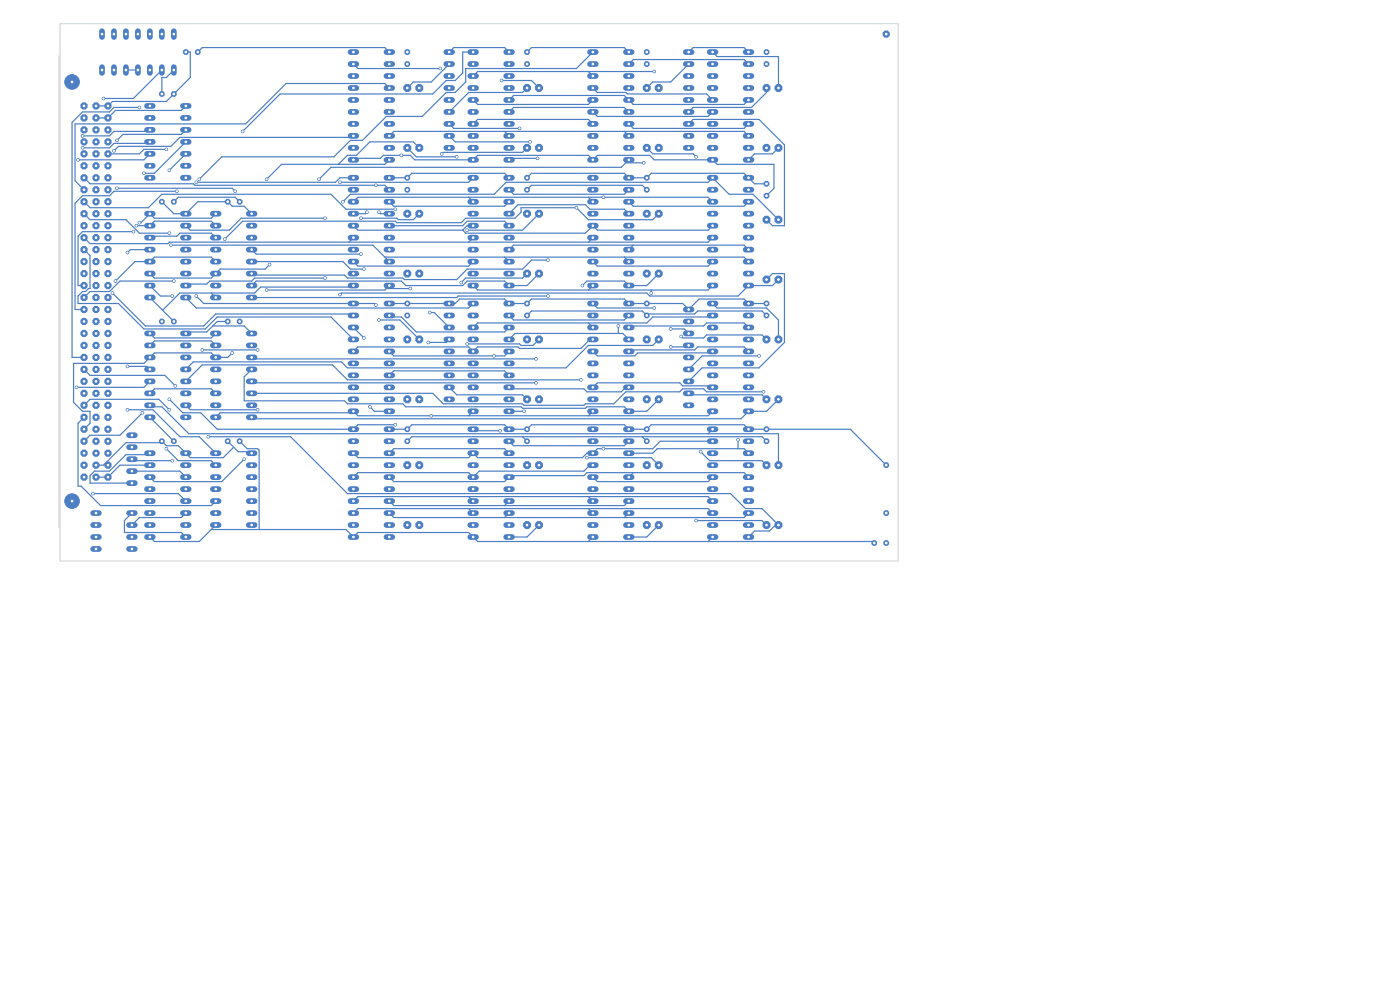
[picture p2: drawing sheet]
<svg xmlns="http://www.w3.org/2000/svg" width="297mm" height="210mm" viewBox="0 0 297 210" stroke-linecap="round" stroke-linejoin="round" font-family="sans-serif">
<g fill="#4d7fc4">
<circle cx="162.6" cy="84.7" r=".91"/>
<circle cx="165.1" cy="84.7" r=".91"/>
<circle cx="86.4" cy="98.7" r=".91"/>
<circle cx="88.9" cy="98.7" r=".91"/>
</g>
<g fill="none" stroke="#4d7fc4" stroke-width="1.2">
<path d="M99.8 64.4h1.2M99.8 66.9h1.2M99.8 69.5h1.2M99.8 72h1.2M99.8 74.5h1.2M99.8 77.1h1.2M99.8 79.6h1.2M107.4 64.4h1.2M107.4 66.9h1.2M107.4 69.5h1.2M107.4 72h1.2M107.4 74.5h1.2"/>
<path d="M107.4 77.1h1.2M107.4 79.6h1.2M145.5 65.7h1.2M145.5 68.2h1.2M145.5 70.7h1.2M145.5 73.3h1.2M145.5 75.8h1.2M145.5 78.4h1.2M99.8 82.2h1.2M99.8 84.7h1.2M99.8 87.2h1.2M107.4 82.2h1.2"/>
<path d="M107.4 84.7h1.2M107.4 87.2h1.2M145.5 80.9h1.2M145.5 83.4h1.2M145.5 86h1.2"/>
</g>
<g fill="#4d7fc4">
<circle cx="86.4" cy="72" r=".91"/>
<circle cx="88.9" cy="72" r=".91"/>
</g>
<g fill="none" stroke="#4d7fc4" stroke-width="1.2">
<path d="M31.2 45.3h1.2M31.2 47.9h1.2M31.2 50.4h1.2M31.2 53h1.2M31.2 55.5h1.2M31.2 58h1.2M38.8 45.3h1.2M38.8 47.9h1.2M38.8 50.4h1.2M38.8 53h1.2M38.8 55.5h1.2M38.8 58h1.2"/>
<path d="M31.2 60.6h1.2M31.2 63.1h1.2M38.8 60.6h1.2M38.8 63.1h1.2"/>
</g>
<g fill="#4d7fc4">
<circle cx="111.8" cy="11" r=".66"/>
<circle cx="111.8" cy="13.6" r=".66"/>
<circle cx="137.2" cy="98.7" r=".91"/>
<circle cx="139.7" cy="98.7" r=".91"/>
<circle cx="86.4" cy="64.4" r=".66"/>
<circle cx="86.4" cy="66.9" r=".66"/>
</g>
<g fill="none" stroke="#4d7fc4" stroke-width="1.2">
<path d="M145.5 11h1.2M145.5 13.6h1.2M145.5 16.1h1.2M145.5 18.7h1.2M145.5 21.2h1.2M145.5 23.7h1.2M145.5 26.3h1.2M145.5 28.8h1.2M145.5 31.4h1.2M94.7 64.4h1.2M94.7 66.9h1.2M94.7 69.5h1.2"/>
<path d="M94.7 72h1.2M94.7 74.5h1.2M94.7 77.1h1.2M94.7 79.6h1.2M94.7 82.2h1.2M94.7 84.7h1.2"/>
</g>
<g fill="#4d7fc4">
<circle cx="86.4" cy="31.4" r=".91"/>
<circle cx="88.9" cy="31.4" r=".91"/>
</g>
<g fill="none" stroke="#4d7fc4" stroke-width="1.2">
<path d="M74.4 37.7h1.2M82 37.7h1.2M74.4 40.3h1.2M74.4 42.8h1.2M74.4 45.3h1.2M74.4 47.9h1.2M74.4 50.4h1.2M74.4 53h1.2M74.4 55.5h1.2M74.4 58h1.2M82 40.3h1.2M82 42.8h1.2"/>
<path d="M82 45.3h1.2M82 47.9h1.2M82 50.4h1.2M82 53h1.2M82 55.5h1.2M82 58h1.2M74.4 60.6h1.2M82 60.6h1.2M45.2 96.1h1.2M45.2 98.7h1.2M52.8 96.1h1.2M52.8 98.7h1.2"/>
<path d="M45.2 101.2h1.2M45.2 103.8h1.2M45.2 106.3h1.2M45.2 108.8h1.2M45.2 111.4h1.2M52.8 101.2h1.2M52.8 103.8h1.2M52.8 106.3h1.2M52.8 108.8h1.2M52.8 111.4h1.2"/>
</g>
<g fill="#4d7fc4" stroke="#4d7fc4" stroke-width=".21">
<circle cx="15.3" cy="106.3" r="1.55"/>
<circle cx="15.3" cy="17.4" r="1.55"/>
</g>
<g fill="#4d7fc4">
<circle cx="17.8" cy="101.2" r=".82"/>
<circle cx="17.8" cy="98.7" r=".82"/>
<circle cx="17.8" cy="96.1" r=".82"/>
<circle cx="17.8" cy="93.6" r=".82"/>
<circle cx="17.8" cy="91.1" r=".82"/>
<circle cx="17.8" cy="88.5" r=".82"/>
<circle cx="17.8" cy="86" r=".82"/>
<circle cx="17.8" cy="83.4" r=".82"/>
<circle cx="17.8" cy="80.9" r=".82"/>
<circle cx="17.8" cy="78.4" r=".82"/>
<circle cx="17.8" cy="75.8" r=".82"/>
<circle cx="17.8" cy="73.3" r=".82"/>
<circle cx="17.8" cy="70.7" r=".82"/>
<circle cx="17.8" cy="68.2" r=".82"/>
<circle cx="17.8" cy="65.7" r=".82"/>
<circle cx="17.8" cy="63.1" r=".82"/>
<circle cx="17.8" cy="60.6" r=".82"/>
<circle cx="17.8" cy="58" r=".82"/>
<circle cx="17.8" cy="55.5" r=".82"/>
<circle cx="17.8" cy="53" r=".82"/>
<circle cx="17.8" cy="50.4" r=".82"/>
<circle cx="17.8" cy="47.9" r=".82"/>
<circle cx="17.8" cy="45.3" r=".82"/>
<circle cx="17.8" cy="42.8" r=".82"/>
<circle cx="17.8" cy="40.3" r=".82"/>
<circle cx="17.8" cy="37.7" r=".82"/>
<circle cx="17.8" cy="35.2" r=".82"/>
<circle cx="17.8" cy="32.6" r=".82"/>
<circle cx="17.8" cy="30.1" r=".82"/>
<circle cx="17.8" cy="27.6" r=".82"/>
<circle cx="17.8" cy="25" r=".82"/>
<circle cx="17.8" cy="22.5" r=".82"/>
<circle cx="20.4" cy="101.2" r=".82"/>
<circle cx="20.4" cy="98.7" r=".82"/>
<circle cx="20.4" cy="96.1" r=".82"/>
<circle cx="20.4" cy="93.6" r=".82"/>
<circle cx="20.4" cy="91.1" r=".82"/>
<circle cx="20.4" cy="88.5" r=".82"/>
<circle cx="20.4" cy="86" r=".82"/>
<circle cx="20.4" cy="83.4" r=".82"/>
<circle cx="20.4" cy="80.9" r=".82"/>
<circle cx="20.4" cy="78.4" r=".82"/>
<circle cx="20.4" cy="75.8" r=".82"/>
<circle cx="20.4" cy="73.3" r=".82"/>
<circle cx="20.4" cy="70.7" r=".82"/>
<circle cx="20.4" cy="68.2" r=".82"/>
<circle cx="20.4" cy="65.7" r=".82"/>
<circle cx="20.4" cy="63.1" r=".82"/>
<circle cx="20.4" cy="60.6" r=".82"/>
<circle cx="20.4" cy="58" r=".82"/>
<circle cx="20.4" cy="55.5" r=".82"/>
<circle cx="20.4" cy="53" r=".82"/>
<circle cx="20.4" cy="50.4" r=".82"/>
<circle cx="20.4" cy="47.9" r=".82"/>
<circle cx="20.4" cy="45.3" r=".82"/>
<circle cx="20.4" cy="42.8" r=".82"/>
<circle cx="20.4" cy="40.3" r=".82"/>
<circle cx="20.4" cy="37.7" r=".82"/>
<circle cx="20.4" cy="35.2" r=".82"/>
<circle cx="20.4" cy="32.6" r=".82"/>
<circle cx="20.4" cy="30.1" r=".82"/>
<circle cx="20.4" cy="27.6" r=".82"/>
<circle cx="20.4" cy="25" r=".82"/>
<circle cx="20.4" cy="22.5" r=".82"/>
<circle cx="22.9" cy="101.2" r=".82"/>
<circle cx="22.9" cy="98.7" r=".82"/>
<circle cx="22.9" cy="96.1" r=".82"/>
<circle cx="22.9" cy="93.6" r=".82"/>
<circle cx="22.9" cy="91.1" r=".82"/>
<circle cx="22.9" cy="88.5" r=".82"/>
<circle cx="22.9" cy="86" r=".82"/>
<circle cx="22.9" cy="83.4" r=".82"/>
<circle cx="22.9" cy="80.9" r=".82"/>
<circle cx="22.9" cy="78.4" r=".82"/>
<circle cx="22.9" cy="75.8" r=".82"/>
<circle cx="22.9" cy="73.3" r=".82"/>
<circle cx="22.9" cy="70.7" r=".82"/>
<circle cx="22.9" cy="68.2" r=".82"/>
<circle cx="22.9" cy="65.7" r=".82"/>
<circle cx="22.9" cy="63.1" r=".82"/>
<circle cx="22.9" cy="60.6" r=".82"/>
<circle cx="22.9" cy="58" r=".82"/>
<circle cx="22.9" cy="55.5" r=".82"/>
<circle cx="22.9" cy="53" r=".82"/>
<circle cx="22.9" cy="50.4" r=".82"/>
<circle cx="22.9" cy="47.9" r=".82"/>
<circle cx="22.9" cy="45.3" r=".82"/>
<circle cx="22.9" cy="42.8" r=".82"/>
<circle cx="22.9" cy="40.3" r=".82"/>
<circle cx="22.9" cy="37.7" r=".82"/>
<circle cx="22.9" cy="35.2" r=".82"/>
<circle cx="22.9" cy="32.6" r=".82"/>
<circle cx="22.9" cy="30.1" r=".82"/>
<circle cx="22.9" cy="27.6" r=".82"/>
<circle cx="22.9" cy="25" r=".82"/>
<circle cx="22.9" cy="22.5" r=".82"/>
<circle cx="162.6" cy="91.1" r=".66"/>
<circle cx="162.6" cy="93.6" r=".66"/>
</g>
<path d="M27.4 92.3h1.2M27.4 94.9h1.2M27.4 97.4h1.2M27.4 99.9h1.2M27.4 102.5h1.2" fill="none" stroke="#4d7fc4" stroke-width="1.2"/>
<g fill="#4d7fc4">
<circle cx="34.3" cy="19.9" r=".66"/>
<circle cx="36.9" cy="19.9" r=".66"/>
<circle cx="137.2" cy="84.7" r=".91"/>
<circle cx="139.7" cy="84.7" r=".91"/>
<circle cx="137.2" cy="64.4" r=".66"/>
<circle cx="137.2" cy="66.9" r=".66"/>
</g>
<g fill="none" stroke="#4d7fc4" stroke-width="1.2">
<path d="M125.2 37.7h1.2M132.8 37.7h1.2M125.2 40.3h1.2M125.2 42.8h1.2M125.2 45.3h1.2M125.2 47.9h1.2M125.2 50.4h1.2M125.2 53h1.2M125.2 55.5h1.2M125.2 58h1.2M132.8 40.3h1.2M132.8 42.8h1.2"/>
<path d="M132.8 45.3h1.2M132.8 47.9h1.2M132.8 50.4h1.2M132.8 53h1.2M132.8 55.5h1.2M132.8 58h1.2M74.4 64.4h1.2M74.4 66.9h1.2M74.4 69.5h1.2M74.4 72h1.2M74.4 74.5h1.2M74.4 77.1h1.2"/>
<path d="M74.4 79.6h1.2M82 64.4h1.2M82 66.9h1.2M82 69.5h1.2M82 72h1.2M82 74.5h1.2M82 77.1h1.2M82 79.6h1.2M125.2 60.6h1.2M132.8 60.6h1.2M74.4 82.2h1.2M74.4 84.7h1.2"/>
<path d="M74.4 87.2h1.2M82 82.2h1.2M82 84.7h1.2M82 87.2h1.2"/>
</g>
<g fill="#4d7fc4">
<circle cx="137.2" cy="91.1" r=".66"/>
<circle cx="137.2" cy="93.6" r=".66"/>
<circle cx="137.2" cy="31.4" r=".91"/>
<circle cx="139.7" cy="31.4" r=".91"/>
</g>
<path d="M19.8 108.8h1.2M19.8 111.4h1.2M19.8 113.9h1.2M19.8 116.5h1.2M27.4 108.8h1.2M27.4 111.4h1.2M27.4 113.9h1.2M27.4 116.5h1.2" fill="none" stroke="#4d7fc4" stroke-width="1.2"/>
<g fill="#4d7fc4">
<circle cx="48.3" cy="93.6" r=".66"/>
<circle cx="50.8" cy="93.6" r=".66"/>
<circle cx="86.4" cy="111.4" r=".91"/>
<circle cx="88.9" cy="111.4" r=".91"/>
<circle cx="111.8" cy="84.7" r=".91"/>
<circle cx="114.3" cy="84.7" r=".91"/>
<circle cx="188" cy="115.2" r=".66"/>
<circle cx="185.5" cy="115.2" r=".66"/>
</g>
<g fill="none" stroke="#4d7fc4" stroke-width="1.2">
<path d="M99.8 91.1h1.2M99.8 93.6h1.2M99.8 96.1h1.2M99.8 98.7h1.2M107.4 91.1h1.2M107.4 93.6h1.2M107.4 96.1h1.2M107.4 98.7h1.2M99.8 101.2h1.2M99.8 103.8h1.2M99.8 106.3h1.2M99.8 108.8h1.2"/>
<path d="M99.8 111.4h1.2M99.8 113.9h1.2M107.4 101.2h1.2M107.4 103.8h1.2M107.4 106.3h1.2M107.4 108.8h1.2M107.4 111.4h1.2M107.4 113.9h1.2"/>
</g>
<g fill="#4d7fc4">
<circle cx="162.6" cy="59.3" r=".91"/>
<circle cx="165.1" cy="59.3" r=".91"/>
</g>
<g fill="none" stroke="#4d7fc4" stroke-width="1.2">
<path d="M150.6 64.4h1.2M150.6 66.9h1.2M150.6 69.5h1.2M150.6 72h1.2M150.6 74.5h1.2M150.6 77.1h1.2M150.6 79.6h1.2M158.2 64.4h1.2M158.2 66.9h1.2M158.2 69.5h1.2M158.2 72h1.2M158.2 74.5h1.2"/>
<path d="M158.2 77.1h1.2M158.2 79.6h1.2M150.6 82.2h1.2M150.6 84.7h1.2M150.6 87.2h1.2M158.2 82.2h1.2M158.2 84.7h1.2M158.2 87.2h1.2"/>
</g>
<g fill="#4d7fc4">
<circle cx="137.2" cy="37.7" r=".66"/>
<circle cx="137.2" cy="40.3" r=".66"/>
<circle cx="111.8" cy="18.7" r=".91"/>
<circle cx="114.3" cy="18.7" r=".91"/>
</g>
<g fill="none" stroke="#4d7fc4" stroke-width="1.2">
<path d="M125.2 91.1h1.2M125.2 93.6h1.2M125.2 96.1h1.2M125.2 98.7h1.2M132.8 91.1h1.2M132.8 93.6h1.2M132.8 96.1h1.2M132.8 98.7h1.2M125.2 101.2h1.2M125.2 103.8h1.2M125.2 106.3h1.2M125.2 108.8h1.2"/>
<path d="M125.2 111.4h1.2M125.2 113.9h1.2M132.8 101.2h1.2M132.8 103.8h1.2M132.8 106.3h1.2M132.8 108.8h1.2M132.8 111.4h1.2M132.8 113.9h1.2"/>
</g>
<g fill="#4d7fc4">
<circle cx="111.8" cy="58" r=".91"/>
<circle cx="114.3" cy="58" r=".91"/>
</g>
<g fill="none" stroke="#4d7fc4" stroke-width="1.2">
<path d="M125.2 64.4h1.2M125.2 66.9h1.2M125.2 69.5h1.2M125.2 72h1.2M125.2 74.5h1.2M125.2 77.1h1.2M125.2 79.6h1.2M132.8 64.4h1.2M132.8 66.9h1.2M132.8 69.5h1.2M132.8 72h1.2M132.8 74.5h1.2"/>
<path d="M132.8 77.1h1.2M132.8 79.6h1.2M125.2 82.2h1.2M125.2 84.7h1.2M125.2 87.2h1.2M132.8 82.2h1.2M132.8 84.7h1.2M132.8 87.2h1.2"/>
</g>
<g fill="#4d7fc4">
<circle cx="111.8" cy="111.4" r=".91"/>
<circle cx="114.3" cy="111.4" r=".91"/>
<circle cx="111.8" cy="98.7" r=".91"/>
<circle cx="114.3" cy="98.7" r=".91"/>
<circle cx="86.4" cy="84.7" r=".91"/>
<circle cx="88.9" cy="84.7" r=".91"/>
<circle cx="188" cy="108.8" r=".66"/>
<circle cx="188" cy="98.7" r=".66"/>
<circle cx="162.6" cy="98.7" r=".91"/>
<circle cx="165.1" cy="98.7" r=".91"/>
<circle cx="86.4" cy="37.7" r=".66"/>
<circle cx="86.4" cy="40.3" r=".66"/>
<circle cx="86.4" cy="45.3" r=".91"/>
<circle cx="88.9" cy="45.3" r=".91"/>
<circle cx="34.3" cy="93.6" r=".66"/>
<circle cx="36.9" cy="93.6" r=".66"/>
</g>
<g fill="none" stroke="#4d7fc4" stroke-width="1.2">
<path d="M125.2 11h1.2M125.2 13.6h1.2M125.2 16.1h1.2M125.2 18.7h1.2M132.8 11h1.2M132.8 13.6h1.2M132.8 16.1h1.2M132.8 18.7h1.2M125.2 21.2h1.2M125.2 23.7h1.2M125.2 26.3h1.2M125.2 28.8h1.2"/>
<path d="M125.2 31.4h1.2M125.2 33.9h1.2M132.8 21.2h1.2M132.8 23.7h1.2M132.8 26.3h1.2M132.8 28.8h1.2M132.8 31.4h1.2M132.8 33.9h1.2"/>
</g>
<g fill="#4d7fc4">
<circle cx="137.2" cy="45.3" r=".91"/>
<circle cx="139.7" cy="45.3" r=".91"/>
</g>
<g fill="none" stroke="#4d7fc4" stroke-width="1.2">
<path d="M74.4 11h1.2M74.4 13.6h1.2M74.4 16.1h1.2M74.4 18.7h1.2M82 11h1.2M82 13.6h1.2M82 16.1h1.2M82 18.7h1.2M74.4 21.2h1.2M74.4 23.7h1.2M74.4 26.3h1.2M74.4 28.8h1.2"/>
<path d="M74.4 31.4h1.2M74.4 33.9h1.2M82 21.2h1.2M82 23.7h1.2M82 26.3h1.2M82 28.8h1.2M82 31.4h1.2M82 33.9h1.2"/>
</g>
<g fill="#4d7fc4">
<circle cx="86.4" cy="58" r=".91"/>
<circle cx="88.9" cy="58" r=".91"/>
<circle cx="34.3" cy="68.2" r=".66"/>
<circle cx="36.9" cy="68.2" r=".66"/>
<circle cx="137.2" cy="111.4" r=".91"/>
<circle cx="139.7" cy="111.4" r=".91"/>
<circle cx="86.4" cy="91.1" r=".66"/>
<circle cx="86.4" cy="93.6" r=".66"/>
<circle cx="162.6" cy="11" r=".66"/>
<circle cx="162.6" cy="13.6" r=".66"/>
</g>
<g fill="none" stroke="#4d7fc4" stroke-width="1.2">
<path d="M150.6 11h1.2M150.6 13.6h1.2M150.6 16.1h1.2M150.6 18.7h1.2M158.2 11h1.2M158.2 13.6h1.2M158.2 16.1h1.2M158.2 18.7h1.2M150.6 21.2h1.2M150.6 23.7h1.2M150.6 26.3h1.2M150.6 28.8h1.2"/>
<path d="M150.6 31.4h1.2M150.6 33.9h1.2M158.2 21.2h1.2M158.2 23.7h1.2M158.2 26.3h1.2M158.2 28.8h1.2M158.2 31.4h1.2M158.2 33.9h1.2M150.6 91.1h1.2M150.6 93.6h1.2M150.6 96.1h1.2M150.6 98.7h1.2"/>
<path d="M158.2 91.1h1.2M158.2 93.6h1.2M158.2 96.1h1.2M158.2 98.7h1.2M150.6 101.2h1.2M150.6 103.8h1.2M150.6 106.3h1.2M150.6 108.8h1.2M150.6 111.4h1.2M150.6 113.9h1.2M158.2 101.2h1.2M158.2 103.8h1.2"/>
<path d="M158.2 106.3h1.2M158.2 108.8h1.2M158.2 111.4h1.2M158.2 113.9h1.2"/>
</g>
<g fill="#4d7fc4">
<circle cx="111.8" cy="64.4" r=".66"/>
<circle cx="111.8" cy="66.9" r=".66"/>
<circle cx="137.2" cy="11" r=".66"/>
<circle cx="137.2" cy="13.6" r=".66"/>
<circle cx="48.3" cy="42.8" r=".66"/>
<circle cx="50.8" cy="42.8" r=".66"/>
<circle cx="162.6" cy="31.4" r=".91"/>
<circle cx="165.1" cy="31.4" r=".91"/>
<circle cx="188" cy="7.2" r=".82"/>
</g>
<g fill="none" stroke="#4d7fc4" stroke-width="1.2">
<path d="M45.2 70.7h1.2M45.2 73.3h1.2M45.2 75.8h1.2M45.2 78.4h1.2M52.8 70.7h1.2M52.8 73.3h1.2M52.8 75.8h1.2M52.8 78.4h1.2M45.2 80.9h1.2M45.2 83.4h1.2M45.2 86h1.2M45.2 88.5h1.2"/>
<path d="M52.8 80.9h1.2M52.8 83.4h1.2M52.8 86h1.2M52.8 88.5h1.2"/>
</g>
<g fill="#4d7fc4">
<circle cx="86.4" cy="18.7" r=".91"/>
<circle cx="88.9" cy="18.7" r=".91"/>
<circle cx="34.3" cy="42.8" r=".66"/>
<circle cx="36.9" cy="42.8" r=".66"/>
<circle cx="111.8" cy="45.3" r=".91"/>
<circle cx="114.3" cy="45.3" r=".91"/>
</g>
<g fill="none" stroke="#4d7fc4" stroke-width="1.2">
<path d="M21.6 6.6v1.2M21.6 14.2v1.3M24.2 6.6v1.2M24.2 14.2v1.3M26.7 6.6v1.2M26.7 14.2v1.3M29.3 6.6v1.2M29.3 14.2v1.3M31.8 6.6v1.2M31.8 14.2v1.3M34.3 6.6v1.2M34.3 14.2v1.3"/>
<path d="M36.9 6.6v1.2M36.9 14.2v1.3M94.7 11h1.2M94.7 13.6h1.2M94.7 16.1h1.2M94.7 18.7h1.2M94.7 21.2h1.2M94.7 23.7h1.2M94.7 26.3h1.2M94.7 28.8h1.2M94.7 31.4h1.2M150.6 37.7h1.2"/>
<path d="M158.2 37.7h1.2M45.2 45.3h1.2M45.2 47.9h1.2M45.2 50.4h1.2M45.2 53h1.2M45.2 55.5h1.2M45.2 58h1.2M52.8 45.3h1.2M52.8 47.9h1.2M52.8 50.4h1.2M52.8 53h1.2M52.8 55.5h1.2"/>
<path d="M52.8 58h1.2M150.6 40.3h1.2M150.6 42.8h1.2M150.6 45.3h1.2M150.6 47.9h1.2M150.6 50.4h1.2M150.6 53h1.2M150.6 55.5h1.2M150.6 58h1.2M158.2 40.3h1.2M158.2 42.8h1.2M158.2 45.3h1.2"/>
<path d="M158.2 47.9h1.2M158.2 50.4h1.2M158.2 53h1.2M158.2 55.5h1.2M158.2 58h1.2M45.2 60.6h1.2M45.2 63.1h1.2M52.8 60.6h1.2M52.8 63.1h1.2M150.6 60.6h1.2M158.2 60.6h1.2"/>
</g>
<g fill="#4d7fc4">
<circle cx="162.6" cy="39" r=".66"/>
<circle cx="162.6" cy="41.5" r=".66"/>
<circle cx="162.6" cy="64.4" r=".66"/>
<circle cx="162.6" cy="66.9" r=".66"/>
<circle cx="137.2" cy="58" r=".91"/>
<circle cx="139.7" cy="58" r=".91"/>
<circle cx="48.3" cy="68.2" r=".66"/>
<circle cx="50.8" cy="68.2" r=".66"/>
</g>
<g fill="none" stroke="#4d7fc4" stroke-width="1.2">
<path d="M99.8 37.7h1.2M107.4 37.7h1.2M99.8 40.3h1.2M99.8 42.8h1.2M99.8 45.3h1.2M99.8 47.9h1.2M99.8 50.4h1.2M99.8 53h1.2M99.8 55.5h1.2M99.8 58h1.2M107.4 40.3h1.2M107.4 42.8h1.2"/>
<path d="M107.4 45.3h1.2M107.4 47.9h1.2M107.4 50.4h1.2M107.4 53h1.2M107.4 55.5h1.2M107.4 58h1.2M99.8 60.6h1.2M107.4 60.6h1.2"/>
</g>
<g fill="#4d7fc4">
<circle cx="42" cy="11" r=".66"/>
<circle cx="39.4" cy="11" r=".66"/>
<circle cx="111.8" cy="72" r=".91"/>
<circle cx="114.3" cy="72" r=".91"/>
<circle cx="86.4" cy="11" r=".66"/>
<circle cx="86.4" cy="13.6" r=".66"/>
<circle cx="162.6" cy="111.4" r=".91"/>
<circle cx="165.1" cy="111.4" r=".91"/>
<circle cx="162.6" cy="46.6" r=".91"/>
<circle cx="165.1" cy="46.6" r=".91"/>
<circle cx="111.8" cy="37.7" r=".66"/>
<circle cx="111.8" cy="40.3" r=".66"/>
<circle cx="162.6" cy="72" r=".91"/>
<circle cx="165.1" cy="72" r=".91"/>
<circle cx="111.8" cy="91.1" r=".66"/>
<circle cx="111.8" cy="93.6" r=".66"/>
</g>
<g fill="none" stroke="#4d7fc4" stroke-width="1.2">
<path d="M31.2 70.7h1.2M31.2 73.3h1.2M31.2 75.8h1.2M31.2 78.4h1.2M38.8 70.7h1.2M38.8 73.3h1.2M38.8 75.8h1.2M38.8 78.4h1.2M31.2 80.9h1.2M31.2 83.4h1.2M31.2 86h1.2M31.2 88.5h1.2"/>
<path d="M31.2 96.1h1.2M31.2 98.7h1.2M38.8 80.9h1.2M38.8 83.4h1.2M38.8 86h1.2M38.8 88.5h1.2M38.8 96.1h1.2M38.8 98.7h1.2M31.2 101.2h1.2M31.2 103.8h1.2M31.2 106.3h1.2M31.2 108.8h1.2"/>
<path d="M31.2 111.4h1.2M31.2 113.9h1.2M38.8 101.2h1.2M38.8 103.8h1.2M38.8 106.3h1.2M38.8 108.8h1.2M38.8 111.4h1.2M38.8 113.9h1.2"/>
</g>
<g fill="#4d7fc4">
<circle cx="162.6" cy="18.7" r=".91"/>
<circle cx="165.1" cy="18.7" r=".91"/>
</g>
<g fill="none" stroke="#4d7fc4" stroke-width="1.2">
<path d="M74.4 91.1h1.2M74.4 93.6h1.2M74.4 96.1h1.2M74.4 98.7h1.2M82 91.1h1.2M82 93.6h1.2M82 96.1h1.2M82 98.7h1.2M74.4 101.2h1.2M74.4 103.8h1.2M74.4 106.3h1.2M74.4 108.8h1.2"/>
<path d="M74.4 111.4h1.2M74.4 113.9h1.2M82 101.2h1.2M82 103.8h1.2M82 106.3h1.2M82 108.8h1.2M82 111.4h1.2M82 113.9h1.2"/>
</g>
<g fill="#4d7fc4">
<circle cx="137.2" cy="72" r=".91"/>
<circle cx="139.7" cy="72" r=".91"/>
</g>
<g fill="none" stroke="#4d7fc4" stroke-width="1.2">
<path d="M99.8 11h1.2M99.8 13.6h1.2M99.8 16.1h1.2M99.8 18.7h1.2M107.4 11h1.2M107.4 13.6h1.2M107.4 16.1h1.2M107.4 18.7h1.2M31.2 22.5h1.2M31.2 25h1.2M31.2 27.6h1.2M31.2 30.1h1.2"/>
<path d="M31.2 32.6h1.2M31.2 35.2h1.2M31.2 37.7h1.2M38.8 22.5h1.2M38.8 25h1.2M38.8 27.6h1.2M38.8 30.1h1.2M38.8 32.6h1.2M38.8 35.2h1.2M38.8 37.7h1.2M99.8 21.2h1.2M99.8 23.7h1.2"/>
<path d="M99.8 26.3h1.2M99.8 28.8h1.2M99.8 31.4h1.2M99.8 33.9h1.2M107.4 21.2h1.2M107.4 23.7h1.2M107.4 26.3h1.2M107.4 28.8h1.2M107.4 31.4h1.2M107.4 33.9h1.2"/>
</g>
<g fill="#4d7fc4">
<circle cx="111.8" cy="31.4" r=".91"/>
<circle cx="114.3" cy="31.4" r=".91"/>
<circle cx="137.2" cy="18.7" r=".91"/>
<circle cx="139.7" cy="18.7" r=".91"/>
</g>
<g fill="#4d7fc4" stroke="#4d7fc4" stroke-width=".21">
<circle cx="138.2" cy="62.2" r=".28"/>
<circle cx="91.5" cy="88.2" r=".28"/>
<circle cx="85.1" cy="33" r=".28"/>
<circle cx="128" cy="41.8" r=".28"/>
<circle cx="23.9" cy="62.2" r=".28"/>
<circle cx="138.8" cy="15.2" r=".28"/>
<circle cx="93.4" cy="14.5" r=".28"/>
<circle cx="128" cy="95.2" r=".28"/>
<circle cx="77.2" cy="71.7" r=".28"/>
<circle cx="77.8" cy="45" r=".28"/>
<circle cx="24.2" cy="32" r=".28"/>
<circle cx="35.9" cy="49.5" r=".28"/>
<circle cx="36.2" cy="52" r=".28"/>
<circle cx="83.9" cy="44.4" r=".28"/>
<circle cx="104.8" cy="75.5" r=".28"/>
<circle cx="131.2" cy="69.1" r=".28"/>
<circle cx="80.4" cy="45" r=".28"/>
<circle cx="79.7" cy="39.3" r=".28"/>
<circle cx="156.6" cy="93.3" r=".28"/>
<circle cx="29.6" cy="47.2" r=".28"/>
<circle cx="30.2" cy="87.6" r=".28"/>
<circle cx="28.9" cy="47.9" r=".28"/>
<circle cx="49.3" cy="74.9" r=".28"/>
<circle cx="24.5" cy="59.6" r=".28"/>
<circle cx="35.9" cy="86.9" r=".28"/>
<circle cx="19.7" cy="104.7" r=".28"/>
<circle cx="37.2" cy="81.8" r=".28"/>
<circle cx="29.6" cy="22.8" r=".28"/>
<circle cx="17.5" cy="28.8" r=".28"/>
<circle cx="17.5" cy="31.4" r=".28"/>
<circle cx="16.6" cy="33.9" r=".28"/>
<circle cx="37.5" cy="40.6" r=".28"/>
<circle cx="36.9" cy="59.6" r=".28"/>
<circle cx="35.9" cy="36.1" r=".28"/>
<circle cx="30.5" cy="36.8" r=".28"/>
<circle cx="28.3" cy="49.1" r=".28"/>
<circle cx="24.8" cy="29.8" r=".28"/>
<circle cx="24.8" cy="39.9" r=".28"/>
<circle cx="49.9" cy="40.6" r=".28"/>
<circle cx="22" cy="20.9" r=".28"/>
<circle cx="27" cy="86.9" r=".28"/>
<circle cx="35.3" cy="31.7" r=".28"/>
<circle cx="35.3" cy="95.2" r=".28"/>
<circle cx="68.9" cy="46.3" r=".28"/>
<circle cx="41.6" cy="38.7" r=".28"/>
<circle cx="76.6" cy="46.3" r=".28"/>
<circle cx="80.4" cy="67.9" r=".28"/>
<circle cx="41.6" cy="62.8" r=".28"/>
<circle cx="79.7" cy="64.7" r=".28"/>
<circle cx="83.9" cy="90.1" r=".28"/>
<circle cx="35.9" cy="84.7" r=".28"/>
<circle cx="51.5" cy="27.9" r=".28"/>
<circle cx="106.4" cy="17.1" r=".28"/>
<circle cx="68.9" cy="59" r=".28"/>
<circle cx="99.1" cy="48.8" r=".28"/>
<circle cx="72.1" cy="38.7" r=".28"/>
<circle cx="99.1" cy="73" r=".28"/>
<circle cx="106.1" cy="91.4" r=".28"/>
<circle cx="36.6" cy="62.8" r=".28"/>
<circle cx="42.3" cy="38" r=".28"/>
<circle cx="122.3" cy="44.1" r=".28"/>
<circle cx="47.7" cy="50.7" r=".28"/>
<circle cx="138.8" cy="65.3" r=".28"/>
<circle cx="124.5" cy="97.1" r=".28"/>
<circle cx="123.2" cy="80.6" r=".28"/>
<circle cx="54.7" cy="74.2" r=".28"/>
<circle cx="42.9" cy="74.2" r=".28"/>
<circle cx="72.8" cy="42.8" r=".28"/>
<circle cx="54.7" cy="86.9" r=".28"/>
<circle cx="57.2" cy="56.1" r=".28"/>
<circle cx="16.2" cy="82.2" r=".28"/>
<circle cx="36.6" cy="97.7" r=".28"/>
<circle cx="27" cy="53.6" r=".28"/>
<circle cx="27" cy="77.7" r=".28"/>
<circle cx="56.6" cy="38" r=".28"/>
<circle cx="56.6" cy="61.5" r=".28"/>
<circle cx="87" cy="61.2" r=".28"/>
<circle cx="78.5" cy="86.3" r=".28"/>
<circle cx="76.6" cy="53.9" r=".28"/>
<circle cx="77.2" cy="57.1" r=".28"/>
<circle cx="116.3" cy="55.2" r=".28"/>
<circle cx="114" cy="33.6" r=".28"/>
<circle cx="116.3" cy="62.8" r=".28"/>
<circle cx="111.2" cy="87.2" r=".28"/>
<circle cx="67.7" cy="38" r=".28"/>
<circle cx="136.6" cy="34.5" r=".28"/>
<circle cx="123.6" cy="60.6" r=".28"/>
<circle cx="113.7" cy="76.1" r=".28"/>
<circle cx="113.7" cy="81.2" r=".28"/>
<circle cx="162" cy="83.1" r=".28"/>
<circle cx="72.1" cy="62.5" r=".28"/>
<circle cx="44.2" cy="92.6" r=".28"/>
<circle cx="112.4" cy="30.1" r=".28"/>
<circle cx="110.2" cy="27.2" r=".28"/>
<circle cx="51.8" cy="97.4" r=".28"/>
<circle cx="144.5" cy="71.4" r=".28"/>
<circle cx="148.6" cy="95.8" r=".28"/>
<circle cx="96.9" cy="33.3" r=".28"/>
<circle cx="91.2" cy="66.3" r=".28"/>
<circle cx="90.9" cy="72.6" r=".28"/>
<circle cx="97.8" cy="59.9" r=".28"/>
<circle cx="93.7" cy="32.6" r=".28"/>
<circle cx="147.7" cy="33.3" r=".28"/>
<circle cx="142.3" cy="73.6" r=".28"/>
<circle cx="161" cy="75.5" r=".28"/>
<circle cx="147.7" cy="110.4" r=".28"/>
<circle cx="142.3" cy="69.8" r=".28"/>
</g>
<g fill="none" stroke="#4d7fc4" stroke-width=".25">
<path d="M26.7 14.9h2.6M34.3 14.9l-6 6h-6.3M36.9 14.9l-1.6 1.5h-1v3.5M39.4 11h1v5.4l-5.1 5.1h-11.4l-1 1h-2.5M42 11l.9-.9h38.7l1 .9M75 13.6l.9 .9h17.5M82.6 18.7l-1-1h-20.9l-8.6 8.6h-36.2v12.1l1.9 1.9M95.3 13.6l-3.8 3.8h-3.8l-1.3 1.3M95.3 11l.9-.9h10.8l1 .9M100.4 11h-2.2v4.5l-1.6 1.6h-1.9l-2.9 2.8h-32.4l-7.9 8M106.4 17.1h6.4l1.5 1.6M111.8 11l1-.9h19.6l1 .9"/>
<path d="M111.8 18.7l-.9 .9h-11.5l-4.1 4.1M124.8 15.2l1 .9M125.8 11l-3.5 3.5h-23.5v2.9l-2.2 2.2h-1.9l-5.1 5.1h-7.6l-5.1 5.1h-2.6l-3.5 3.5h-23.8l-4.7 4.7M125.8 18.7l.9 .9h6.1l.3 .3h16.8l1.3 1.3M133.4 13.6l.9-1h23.5l1 1M138.8 15.2h-37.5l-.9 .9M146.1 11l.9-.9h10.8l1 .9M146.1 13.6l-3.8 3.8h-3.8l-1.3 1.3M151.2 11l.9 1h13v6.7M162.6 18.7v.9l-3.2 3.2h-12.4l-.9 .9M17.8 37.7l1.3 1.3h21.9l.3 .3h40.3l1 1M24.8 39.9h24.5l.6 .7"/>
<path d="M29.6 22.8h-5.4l-1 .9h-5.7l-2.2 2.3v49.8h2.5M31.8 32.6l-1.3 1.3h-13.9M31.8 30.1l-.3 .3h-7.3l-1 1h-5.7M31.8 27.6l-.3 .3h-7.3l-1 .9h-5.7M35.3 31.7h-4.8l-.9 .9h-6.7M39.4 22.5l-.9 .9h-14l-1.6 1.6h-2.5M39.4 30.1l-6.7 6.7h-2.2M39.4 27.6l-.9 .9h-12.4l-1.3 1.3M39.4 32.6l-3.5 3.5M75 33.9l.3-.3h5.4l.6-.6h5.7l1 .9h12.4l.9-.9h23.5l1 .9 .9-.9h11.1l1 .9h12.4l.9 1h12.1v5l-1.6 1.6M75 37.7h-2.9l-.9 1h-29.6M75 28.8l-.3 .3h-36.6l-1.9 1.9h-11.1l-.9 1"/>
<path d="M82.6 33.9l-1 1h-21.9l-3.1 3.1M82.6 37.7h3.8l1-.9h19.6l1 .9M82.6 28.8l.9-.9h74.3l1 .9M86.4 31.4l1.9 1.9h8.6M88.9 31.4l-1.2-1.3h-9.2l-2.9 2.9h-1.9l-1.9 1.9M95.3 26.3l.9 .9h14M95.3 28.8l1.3 1.3h15.8M100.4 21.2l.9 1h23.5l1-1M100.4 26.3l.9-1h23.5l1 1M100.4 37.7l-1 1h-27.3M107 27.9l1 .9M108 21.2l.9-.9h23.5l1.9 1.9h23.5l1-1"/>
<path d="M108 23.7l.9-.9h23.5l1 .9M111.8 37.7l1-.9h19.6l1 .9h3.8l1-.9h19.6l2.3 2.2h2.5M111.8 31.4l-.9 .9h-16.9l-.3 .3M114 33.6h-5.7l-.3 .3M125.8 23.7l.9 1h23.5l1-1M132.4 27.9l1 .9M132.8 34.5h3.8M133.4 26.3l.9 .9h23.5l1-.9M133.4 33.9l-1.6 1.6h-61.6l-2.5 2.5M137.2 31.4l1.3 1.2h8.5l.7 .7M146.1 26.3l.9-1h14l5.4 5.4v17.2h-2.5l-1.3-1.3M165.1 31.4l-1.2 1.2h-3.8l-1.3 1.3"/>
<path d="M17.8 53l1.3 1.2v7h-.3l-.7 .6h-.6l-.9 1v1.6h8.5l5.4 5.4h13l2.6-2.6h24.1l4.8 4.8M17.8 50.4l1.3 1.3h16.5l.3-.3h114.3l1-1M17.8 45.3l1.3 1.3h7.6l2.9 2.9h6.3M17.8 42.8l1.3 1.3h12.4l2.8-2.9h35.9l3.2 3.2h10.5M28.3 49.1h-10.8l-.9 1v10.5h1.2M28.9 47.9h2.9l.9-1h12.1l1 1M31.8 50.4l.3-.3h5.4l.6-.6h6.7l1 .9M31.8 53h-4.1l-.7 .6M34.3 42.8l2.6 2.5h2.5l2.6-2.5h6.3l1 .9h2.5l1.6 1.6M36.2 52h42.9l3.5 3.5M36.9 42.8l.9-1h12.1l.9 1M36.9 59.6h-11.5l-2.2 2.2h-4.1l-1.3 1.3"/>
<path d="M37.5 40.6h-13.3l-1 .9h-5.7l-1.6 1.6v22.6h1.9M45.8 55.5l-1-1h-12.1l-.9 1h-3.2l-4.1 4.1M45.8 45.3l-1 1h-12.1l-.9-1-1.9 1.9h-.3M53.4 55.5h19.4l1.5 1.6h2.9M53.4 53l.9 .9h22.3M57.2 56.1l-1 1h-9.5l-1.9 1.9h-12.1l-.9-1M68.9 46.3h-17.7l-2.6 2.5h-8.2l-1-.9M68.9 59h-14.9l-.6 .6h-8.9l-.6 .7h-4.2l-.3 .3M72.8 42.8l1.5-1.6h30.5l2.6-2.5h42.8l1-1 3.5 3.5h5l5.4 5.4M75 42.8l.9-1h74.3l1 1M75 47.9l.9 .9h22.3M75 55.5l.9 .9h23.5l1-.9"/>
<path d="M75 50.4l-1 1M77.8 45l-.3 .3h-2.5M80.4 45l.3 .3h1.9M81.6 54.5h76.2l1 1M82.6 42.8l.9 .9h23.5l1-.9M82.6 47.9h15.6l.9-1h7.9l1 1M88.9 45.3l-1.2 1.3h-3.2l-.3-.3h-7.6M99.4 41.8l1 1M100.4 47.9h-1.3l-.9 .9M100.4 50.4l-1 1M107 54.5l1 1M108 53l.9-1h48.9l1 1"/>
<path d="M108 40.3l.9 .9h23.5l1-.9M108 45.3l1.9-1.9h14.3l.9 1h7.3l1 .9M111.8 40.3l1-1h23.5l.9 1M111.8 58l-.9 1h-12.1l-1 .9M114.3 45.3l-3.4 3.5h-11.8M114.3 58l-2.5 2.6h-3.8l-1-1h-7.9l-.9 1h-12.1l-1-1h-30.8l-.9 1M116.3 55.2h-3.5l-1.9 1.9h-11.8l-2.2 2.2h-11.1l-.3-.3h-11.8l-.6-.6h-19.4l-.3-.4M124.8 41.8l1 1M125.8 55.5l.9 .9h23.5l1-.9M125.8 50.4l-1 1M132.4 54.5l1 1M133.4 42.8l.9 .9h23.5l1-.9"/>
<path d="M134.3 52l-.9 1M139.7 45.3l-1.2 1.3h-13.7l-2.5-2.5h-11.8v.9l-1.2 1.3h-10.5l-1 .9h-13.6l-.3-.3h-32.4l-3.8 3.8M139.7 58l-2.5 2.6h-3.8l-1-1h-7.9l-.9 1M151.2 47.9l-1 .9h-23.5l-.9-.9-1.6 1.6h-25.4l-.6-.7M162.6 59.3l1.3-1.3h2.5v14.6l-5.4 5.4h-12l-2.9 2.9M165.1 59.3l-1.2 1.3h-5.1l-2.2 2.2h-18.8l-.6-.6h-64.8l-.3 .3M17.8 78.4l1.3 1.2h15.9l2.2 2.2M23.9 62.2l6.9 6.9h12.4l2.6-2.5h28.9l.3 .3M27 77.7h4.2l.6 .7M31.8 63.1l5.1 5.1M31.8 70.7l.9 1h12.1l1-1M31.8 73.3l.9-1h12.1l1 1"/>
<path d="M31.8 60.6l2.2 2.2h2.6M39.4 63.1l2.2 2.2h57.8l1-.9M41.6 62.8l1.6 1.6h36.2l.3 .3M42.9 74.2h11.8M44.8 62.2l1 .9M45.1 69.1h6.7l1.6 1.6M48.3 68.2h-2.2l-2.2 2.2h-4.2l-.3 .3M49.3 74.9l-1 .9h-2.5l-1-.9h-12.1l-2.2 2.2h-14.9v8.2l1.9 1.9h1.6v2.6l-1.3 1.3M53.4 78.4l-1.6 1.5v5.1h21.3l.6 .7h11.8l.6 .6h24.4l.4 .3h13.3l.3-.3h7.9l1 .9h3.8l2.5-2.5M53.4 75.8l.3 .3h60M75 60.6l-.3 .3h-19.4l-1.3 1.3h-15.9l-3.4 3.5h-.4M75 69.5l2.2 2.2"/>
<path d="M80.4 67.9h4.4l4.1 4.1M82 61.2h5M82.6 79.6l.9-.9h23.5l1 .9M82.6 60.6l-1 .9h-25M82.6 64.4h14l.9-1h9.5l1 1h3.8l1-1h19.6l1 1h11.4l1.3 1.3 2.2-2.3h9.5l1 1h3.8M82.6 66.9l.3 .3h2.2l3.2 3.2h18.7l1-.9M82.6 74.5l.9 1h23.5l1-1M91.2 66.3h.9l3.2 3.2M95.3 72l-.6 .6h-3.8M100.4 60.6l.9 .9h48.9l1-.9M108 72l1.3-1.3h22.8l1.3 1.3M108 66.9l.9 1h23.5l1-1"/>
<path d="M111.8 66.9l1-.9h23.5l.9 .9M114.3 72l-1.2 1.3h-2.6l-.3-.3h-11.1M116.3 62.8h-19.1l-.3 .3h-43.5M124.8 68.5l1 1M125.8 60.6l-1 .9M125.8 72h-.7l-1.9 1.9h-13l-.3-.3h-8.6l-.9 .9-1-.9h-23.5l-.9 .9M125.8 74.5l.9 1h8l.6-.6h15.6l.3-.4M125.8 64.4l.9 .9h12.1M131.2 69.1v1.6M133.4 69.5l.3-.4h15.6l.6-.6h7.9l1 1M133.4 74.5l.3-.3h13.7l.6-.6h9.8l1 .9M136.9 66.6h10.5l.6-.6h13.7l.9 .9"/>
<path d="M138.2 61.5v.7M139.7 72l-1.2 1.3h-13.7l-4.7 4.7h-46.4l-1.3-1.2h-31.4l-1.6 1.6M142.3 69.8h2.8l1 .9M144.5 71.4l.3 .3h4.5l.6-.6h11.8l.9 .9M146.1 73.3l-.3 .3h-3.5M151.2 66.9l-.3 .3h-12.4l-1.3 1.3h-35.9l-.9 1M151.2 64.4l.9 .9h10.5l2.5 2.6v4.1M161 75.5h-12l-2.9 2.9M17.8 88.5l-1.2 1.3v13.3h.6l4.1 4.1h23.5l1-.9M17.8 86l1.3-1.3h14.6l2.2 2.2M27 86.9h5.4l5.7 5.7h4.2l3.5 3.5M28 99.9h10.1l1.3 1.3"/>
<path d="M28 97.4l.3 .3h8.3M30.2 87.6l-4.8 4.7h-6.3l-1.3 1.3M31.8 98.7h-6.4l-2.5 2.5h-2.5M31.8 88.5l5.1 5.1M31.8 96.1l-.3 .4h-4.8l-3.5 3.4h-3.2l-.9 1v1.6h8.9M31.8 80.9l-1.3 1.3h-14.3M31.8 83.4l.9-.9h12.1l1 .9M31.8 86l.3 .3h2.2l5.8 5.7h125v6.7M35.3 95.2l2.5 2.5h7l1 1M35.9 84.7l2.9 2.9h3.8l3.5 3.5h28.9l.9-1h8M39.4 86l1 .9h14.3M44.2 92.6h17.4l12.1 12.1h81.3l3.2 3.2h3.5l3.4 3.5"/>
<path d="M48.3 93.6l1.3 1.3M49.6 94.9l-2.2 2.2h-7l-2.6-2.6h-2.5l-1-.9-.3 .3h-7.3l-4.7 4.8h-1.6M49.6 94.9l.9 .9h2.6l.3 .3M50.8 93.6l1.6 1.6h2.3l.3 .3v16.8M51.8 97.4l-4.8 4.8h-14.3l-.9-1M53.4 80.9l.3 .3h60M78.5 86.3l.9 .9h3.2M82.6 96.1l.9-.9h23.5l1 .9M82.6 91.1h3.8l1-1h19.6l1 1h3.8l1-1h19.6l1 1h3.8l1-1h19.6l1 1h21.6l7.6 7.6M86.4 93.6l1-1h74.3l.9 1M95.3 82.2l1.6 1.6h14l.9 .9M100.4 87.2l-1 1"/>
<path d="M100.4 91.1l.3 .3h5.4M108 93.6l.9 .9h23.5l1-.9M108 82.2l.3 .3h15.6l.6 .6h7.3l1-.9h.6M108 87.2h3.2M110.9 92.6l.9 1M123.2 80.6h-49.5l-3.2-3.2h-27.6l-3.5 3.5M124.5 97.1h13.7l1.5 1.6M125.8 87.2l-1 1M125.8 98.7h-.7l-1.2 1.2h-22.3l-1.2 1.3-1-.9h-23.5l-.9 .9M125.8 82.2l.9-1h17.5l.6 .6h6.1l.3 .4M133.4 96.1h5.1l.9-.9h18.4l1 .9M136.3 92.6l.9 1"/>
<path d="M146.1 83.4l.3 .4h15.3l.9 .9M148.6 95.8l1.9 1.9h11.2l.9 1M151.2 87.2l-1 1h-74.3l-.9-1-.3 .4h-28l-.9 .9M151.2 93.6h-11.1l-1.6 1.6h-11.8l-.9 .9h-1.3l-.9 1h-22.3l-.9-1-1 1h-23.5l-.9-1M151.2 91.1l-1 .9M156.6 93.3v1.9M162 83.1h-12.1l-.6-.6h-4.5l-.6 .6h-11.4l-2.6 2.6h-6l-.3 .3h-12.7l-.3-.3h-16.9l-2.2-2.3h-38.4M165.1 84.7l-2.5 2.5h-3.8l-1.6 1.6h-103.5l-.3-.3M19.7 104.7h18.1l1.6 1.6M28 108.8l-1.6 1.6v2.6h12.1l.9 .9M39.4 108.8l-.9 1h-8.9l-1.6 1.6M44.8 112.3h28.6l1.6 1.6 .9-.9h23.5l1.9 1.9h83.8l.4 .3"/>
<path d="M45.8 111.4l-3.5 3.5h-9.6l-.9-1M75 108.8l.9-.9h74.3l1 .9M75 106.3l.9-1h74.3l1 1M82.6 106.3l.9 .9h48.9l1-.9M82.6 101.2l.9 1h23.5l1.3-1.3h15.6l.6-.6h33.3l1 .9M82.6 108.8l.9 1h74.3l1-1M99.4 107.9l1 .9M99.4 105.3l1 1M108 108.8l-1 1M108 106.3l-1 .9M114.3 111.4l-2.5 2.5h-3.8M124.8 107.9l1 .9"/>
<path d="M124.8 105.3l1 1M125.8 113.9l-1 1M125.8 101.2l.9 1h23.5l1-1M133.4 108.8l-1 1M134.3 100.3l-.9 .9M139.7 111.4l-2.5 2.5h-3.8M147.7 110.4h14l.9 1M151.2 113.9l-1 1M164.8 111.1l-1.6 1.5h-3.1l-1.3 1.3"/>
</g>
<path d="M12.5 11.8v100.1M12.7 5h177.8v114h-177.8z" fill="none" stroke="#d0d2cd" stroke-width=".21"/>
<g fill="#fff" stroke="#fff" stroke-width=".21">
<circle cx="138.2" cy="62.2" r=".13"/>
<circle cx="91.5" cy="88.2" r=".13"/>
<circle cx="85.1" cy="33" r=".13"/>
<circle cx="128" cy="41.8" r=".13"/>
<circle cx="23.9" cy="62.2" r=".13"/>
<circle cx="138.8" cy="15.2" r=".13"/>
<circle cx="93.4" cy="14.5" r=".13"/>
<circle cx="128" cy="95.2" r=".13"/>
<circle cx="77.2" cy="71.7" r=".13"/>
<circle cx="77.8" cy="45" r=".13"/>
<circle cx="24.2" cy="32" r=".13"/>
<circle cx="35.9" cy="49.5" r=".13"/>
<circle cx="36.2" cy="52" r=".13"/>
<circle cx="83.9" cy="44.4" r=".13"/>
<circle cx="104.8" cy="75.5" r=".13"/>
<circle cx="131.2" cy="69.1" r=".13"/>
<circle cx="80.4" cy="45" r=".13"/>
<circle cx="79.7" cy="39.3" r=".13"/>
<circle cx="156.6" cy="93.3" r=".13"/>
<circle cx="29.6" cy="47.2" r=".13"/>
<circle cx="30.2" cy="87.6" r=".13"/>
<circle cx="28.9" cy="47.9" r=".13"/>
<circle cx="49.3" cy="74.9" r=".13"/>
<circle cx="24.5" cy="59.6" r=".13"/>
<circle cx="35.9" cy="86.9" r=".13"/>
<circle cx="19.7" cy="104.7" r=".13"/>
<circle cx="37.2" cy="81.8" r=".13"/>
<circle cx="29.6" cy="22.8" r=".13"/>
<circle cx="17.5" cy="28.8" r=".13"/>
<circle cx="17.5" cy="31.4" r=".13"/>
<circle cx="16.6" cy="33.9" r=".13"/>
<circle cx="37.5" cy="40.6" r=".13"/>
<circle cx="36.9" cy="59.6" r=".13"/>
<circle cx="35.9" cy="36.1" r=".13"/>
<circle cx="30.5" cy="36.8" r=".13"/>
<circle cx="28.3" cy="49.1" r=".13"/>
<circle cx="24.8" cy="29.8" r=".13"/>
<circle cx="24.8" cy="39.9" r=".13"/>
<circle cx="49.9" cy="40.6" r=".13"/>
<circle cx="22" cy="20.9" r=".13"/>
<circle cx="27" cy="86.9" r=".13"/>
<circle cx="35.3" cy="31.7" r=".13"/>
<circle cx="35.3" cy="95.2" r=".13"/>
<circle cx="68.9" cy="46.3" r=".13"/>
<circle cx="41.6" cy="38.7" r=".13"/>
<circle cx="76.6" cy="46.3" r=".13"/>
<circle cx="80.4" cy="67.9" r=".13"/>
<circle cx="41.6" cy="62.8" r=".13"/>
<circle cx="79.7" cy="64.7" r=".13"/>
<circle cx="83.9" cy="90.1" r=".13"/>
<circle cx="35.9" cy="84.7" r=".13"/>
<circle cx="51.5" cy="27.9" r=".13"/>
<circle cx="106.4" cy="17.1" r=".13"/>
<circle cx="68.9" cy="59" r=".13"/>
<circle cx="99.1" cy="48.8" r=".13"/>
<circle cx="72.1" cy="38.7" r=".13"/>
<circle cx="99.1" cy="73" r=".13"/>
<circle cx="106.1" cy="91.4" r=".13"/>
<circle cx="36.6" cy="62.8" r=".13"/>
<circle cx="42.3" cy="38" r=".13"/>
<circle cx="122.3" cy="44.1" r=".13"/>
<circle cx="47.7" cy="50.7" r=".13"/>
<circle cx="138.8" cy="65.3" r=".13"/>
<circle cx="124.5" cy="97.1" r=".13"/>
<circle cx="123.2" cy="80.6" r=".13"/>
<circle cx="54.7" cy="74.2" r=".13"/>
<circle cx="42.9" cy="74.2" r=".13"/>
<circle cx="72.8" cy="42.8" r=".13"/>
<circle cx="54.7" cy="86.9" r=".13"/>
<circle cx="57.2" cy="56.1" r=".13"/>
<circle cx="16.2" cy="82.2" r=".13"/>
<circle cx="36.6" cy="97.7" r=".13"/>
<circle cx="27" cy="53.6" r=".13"/>
<circle cx="27" cy="77.7" r=".13"/>
<circle cx="56.6" cy="38" r=".13"/>
<circle cx="56.6" cy="61.5" r=".13"/>
<circle cx="87" cy="61.2" r=".13"/>
<circle cx="78.5" cy="86.3" r=".13"/>
<circle cx="76.6" cy="53.9" r=".13"/>
<circle cx="77.2" cy="57.1" r=".13"/>
<circle cx="116.3" cy="55.2" r=".13"/>
<circle cx="114" cy="33.6" r=".13"/>
<circle cx="116.3" cy="62.8" r=".13"/>
<circle cx="111.2" cy="87.2" r=".13"/>
<circle cx="67.7" cy="38" r=".13"/>
<circle cx="136.6" cy="34.5" r=".13"/>
<circle cx="123.6" cy="60.6" r=".13"/>
<circle cx="113.7" cy="76.1" r=".13"/>
<circle cx="113.7" cy="81.2" r=".13"/>
<circle cx="162" cy="83.1" r=".13"/>
<circle cx="72.1" cy="62.5" r=".13"/>
<circle cx="44.2" cy="92.6" r=".13"/>
<circle cx="112.4" cy="30.1" r=".13"/>
<circle cx="110.2" cy="27.2" r=".13"/>
<circle cx="51.8" cy="97.4" r=".13"/>
<circle cx="144.5" cy="71.4" r=".13"/>
<circle cx="148.6" cy="95.8" r=".13"/>
<circle cx="96.9" cy="33.3" r=".13"/>
<circle cx="91.2" cy="66.3" r=".13"/>
<circle cx="90.9" cy="72.6" r=".13"/>
<circle cx="97.8" cy="59.9" r=".13"/>
<circle cx="93.7" cy="32.6" r=".13"/>
<circle cx="147.7" cy="33.3" r=".13"/>
<circle cx="142.3" cy="73.6" r=".13"/>
<circle cx="161" cy="75.5" r=".13"/>
<circle cx="147.7" cy="110.4" r=".13"/>
<circle cx="142.3" cy="69.8" r=".13"/>
<circle cx="162.6" cy="84.7" r=".17"/>
<circle cx="165.1" cy="84.7" r=".17"/>
<circle cx="86.4" cy="98.7" r=".17"/>
<circle cx="88.9" cy="98.7" r=".17"/>
<circle cx="146.1" cy="65.7" r=".17"/>
<circle cx="146.1" cy="68.2" r=".17"/>
<circle cx="146.1" cy="70.7" r=".17"/>
<circle cx="146.1" cy="73.3" r=".17"/>
<circle cx="146.1" cy="75.8" r=".17"/>
<circle cx="146.1" cy="78.4" r=".17"/>
<circle cx="146.1" cy="80.9" r=".17"/>
<circle cx="146.1" cy="83.4" r=".17"/>
<circle cx="146.1" cy="86" r=".17"/>
<circle cx="100.4" cy="64.4" r=".17"/>
<circle cx="100.4" cy="66.9" r=".17"/>
<circle cx="100.4" cy="69.5" r=".17"/>
<circle cx="100.4" cy="72" r=".17"/>
<circle cx="100.4" cy="74.5" r=".17"/>
<circle cx="100.4" cy="77.1" r=".17"/>
<circle cx="100.4" cy="79.6" r=".17"/>
<circle cx="100.4" cy="82.2" r=".17"/>
<circle cx="100.4" cy="84.7" r=".17"/>
<circle cx="100.4" cy="87.2" r=".17"/>
<circle cx="108" cy="87.2" r=".17"/>
<circle cx="108" cy="84.7" r=".17"/>
<circle cx="108" cy="82.2" r=".17"/>
<circle cx="108" cy="79.6" r=".17"/>
<circle cx="108" cy="77.1" r=".17"/>
<circle cx="108" cy="74.5" r=".17"/>
<circle cx="108" cy="72" r=".17"/>
<circle cx="108" cy="69.5" r=".17"/>
<circle cx="108" cy="66.9" r=".17"/>
<circle cx="108" cy="64.4" r=".17"/>
<circle cx="86.4" cy="72" r=".17"/>
<circle cx="88.9" cy="72" r=".17"/>
<circle cx="31.8" cy="45.3" r=".17"/>
<circle cx="31.8" cy="47.9" r=".17"/>
<circle cx="31.8" cy="50.4" r=".17"/>
<circle cx="31.8" cy="53" r=".17"/>
<circle cx="31.8" cy="55.5" r=".17"/>
<circle cx="31.8" cy="58" r=".17"/>
<circle cx="31.8" cy="60.6" r=".17"/>
<circle cx="31.8" cy="63.1" r=".17"/>
<circle cx="39.4" cy="63.1" r=".17"/>
<circle cx="39.4" cy="60.6" r=".17"/>
<circle cx="39.4" cy="58" r=".17"/>
<circle cx="39.4" cy="55.5" r=".17"/>
<circle cx="39.4" cy="53" r=".17"/>
<circle cx="39.4" cy="50.4" r=".17"/>
<circle cx="39.4" cy="47.9" r=".17"/>
<circle cx="39.4" cy="45.3" r=".17"/>
<circle cx="111.8" cy="11" r=".17"/>
<circle cx="111.8" cy="13.6" r=".17"/>
<circle cx="137.2" cy="98.7" r=".17"/>
<circle cx="139.7" cy="98.7" r=".17"/>
<circle cx="86.4" cy="64.4" r=".17"/>
<circle cx="86.4" cy="66.9" r=".17"/>
<circle cx="146.1" cy="11" r=".17"/>
<circle cx="146.1" cy="13.6" r=".17"/>
<circle cx="146.1" cy="16.1" r=".17"/>
<circle cx="146.1" cy="18.7" r=".17"/>
<circle cx="146.1" cy="21.2" r=".17"/>
<circle cx="146.1" cy="23.7" r=".17"/>
<circle cx="146.1" cy="26.3" r=".17"/>
<circle cx="146.1" cy="28.8" r=".17"/>
<circle cx="146.1" cy="31.4" r=".17"/>
<circle cx="95.3" cy="64.4" r=".17"/>
<circle cx="95.3" cy="66.9" r=".17"/>
<circle cx="95.3" cy="69.5" r=".17"/>
<circle cx="95.3" cy="72" r=".17"/>
<circle cx="95.3" cy="74.5" r=".17"/>
<circle cx="95.3" cy="77.1" r=".17"/>
<circle cx="95.3" cy="79.6" r=".17"/>
<circle cx="95.3" cy="82.2" r=".17"/>
<circle cx="95.3" cy="84.7" r=".17"/>
<circle cx="86.4" cy="31.4" r=".17"/>
<circle cx="88.9" cy="31.4" r=".17"/>
<circle cx="75" cy="37.7" r=".17"/>
<circle cx="75" cy="40.3" r=".17"/>
<circle cx="75" cy="42.8" r=".17"/>
<circle cx="75" cy="45.3" r=".17"/>
<circle cx="75" cy="47.9" r=".17"/>
<circle cx="75" cy="50.4" r=".17"/>
<circle cx="75" cy="53" r=".17"/>
<circle cx="75" cy="55.5" r=".17"/>
<circle cx="75" cy="58" r=".17"/>
<circle cx="75" cy="60.6" r=".17"/>
<circle cx="82.6" cy="60.6" r=".17"/>
<circle cx="82.6" cy="58" r=".17"/>
<circle cx="82.6" cy="55.5" r=".17"/>
<circle cx="82.6" cy="53" r=".17"/>
<circle cx="82.6" cy="50.4" r=".17"/>
<circle cx="82.6" cy="47.9" r=".17"/>
<circle cx="82.6" cy="45.3" r=".17"/>
<circle cx="82.6" cy="42.8" r=".17"/>
<circle cx="82.6" cy="40.3" r=".17"/>
<circle cx="82.6" cy="37.7" r=".17"/>
<circle cx="45.8" cy="96.1" r=".17"/>
<circle cx="45.8" cy="98.7" r=".17"/>
<circle cx="45.8" cy="101.2" r=".17"/>
<circle cx="45.8" cy="103.8" r=".17"/>
<circle cx="45.8" cy="106.3" r=".17"/>
<circle cx="45.8" cy="108.8" r=".17"/>
<circle cx="45.8" cy="111.4" r=".17"/>
<circle cx="53.4" cy="111.4" r=".17"/>
<circle cx="53.4" cy="108.8" r=".17"/>
<circle cx="53.4" cy="106.3" r=".17"/>
<circle cx="53.4" cy="103.8" r=".17"/>
<circle cx="53.4" cy="101.2" r=".17"/>
<circle cx="53.4" cy="98.7" r=".17"/>
<circle cx="53.4" cy="96.1" r=".17"/>
<circle cx="15.3" cy="106.3" r=".18"/>
<circle cx="15.3" cy="17.4" r=".17"/>
<circle cx="17.8" cy="101.2" r=".17"/>
<circle cx="17.8" cy="98.7" r=".17"/>
<circle cx="17.8" cy="96.1" r=".17"/>
<circle cx="17.8" cy="93.6" r=".17"/>
<circle cx="17.8" cy="91.1" r=".17"/>
<circle cx="17.8" cy="88.5" r=".17"/>
<circle cx="17.8" cy="86" r=".17"/>
<circle cx="17.8" cy="83.4" r=".17"/>
<circle cx="17.8" cy="80.9" r=".17"/>
<circle cx="17.8" cy="78.4" r=".17"/>
<circle cx="17.8" cy="75.8" r=".17"/>
<circle cx="17.8" cy="73.3" r=".17"/>
<circle cx="17.8" cy="70.7" r=".17"/>
<circle cx="17.8" cy="68.2" r=".17"/>
<circle cx="17.8" cy="65.7" r=".17"/>
<circle cx="17.8" cy="63.1" r=".17"/>
<circle cx="17.8" cy="60.6" r=".17"/>
<circle cx="17.8" cy="58" r=".17"/>
<circle cx="17.8" cy="55.5" r=".17"/>
<circle cx="17.8" cy="53" r=".17"/>
<circle cx="17.8" cy="50.4" r=".17"/>
<circle cx="17.8" cy="47.9" r=".17"/>
<circle cx="17.8" cy="45.3" r=".17"/>
<circle cx="17.8" cy="42.8" r=".17"/>
<circle cx="17.8" cy="40.3" r=".17"/>
<circle cx="17.8" cy="37.7" r=".17"/>
<circle cx="17.8" cy="35.2" r=".17"/>
<circle cx="17.8" cy="32.6" r=".17"/>
<circle cx="17.8" cy="30.1" r=".17"/>
<circle cx="17.8" cy="27.6" r=".17"/>
<circle cx="17.8" cy="25" r=".17"/>
<circle cx="17.8" cy="22.5" r=".17"/>
<circle cx="20.4" cy="101.2" r=".17"/>
<circle cx="20.4" cy="98.7" r=".17"/>
<circle cx="20.4" cy="96.1" r=".17"/>
<circle cx="20.4" cy="93.6" r=".17"/>
<circle cx="20.4" cy="91.1" r=".17"/>
<circle cx="20.4" cy="88.5" r=".17"/>
<circle cx="20.4" cy="86" r=".17"/>
<circle cx="20.4" cy="83.4" r=".17"/>
<circle cx="20.4" cy="80.9" r=".17"/>
<circle cx="20.4" cy="78.4" r=".17"/>
<circle cx="20.4" cy="75.8" r=".17"/>
<circle cx="20.4" cy="73.3" r=".17"/>
<circle cx="20.4" cy="70.7" r=".17"/>
<circle cx="20.4" cy="68.2" r=".17"/>
<circle cx="20.4" cy="65.7" r=".17"/>
<circle cx="20.4" cy="63.1" r=".17"/>
<circle cx="20.4" cy="60.6" r=".17"/>
<circle cx="20.4" cy="58" r=".17"/>
<circle cx="20.4" cy="55.5" r=".17"/>
<circle cx="20.4" cy="53" r=".17"/>
<circle cx="20.4" cy="50.4" r=".17"/>
<circle cx="20.4" cy="47.9" r=".17"/>
<circle cx="20.4" cy="45.3" r=".17"/>
<circle cx="20.4" cy="42.8" r=".17"/>
<circle cx="20.4" cy="40.3" r=".17"/>
<circle cx="20.4" cy="37.7" r=".17"/>
<circle cx="20.4" cy="35.2" r=".17"/>
<circle cx="20.4" cy="32.6" r=".17"/>
<circle cx="20.4" cy="30.1" r=".17"/>
<circle cx="20.4" cy="27.6" r=".17"/>
<circle cx="20.4" cy="25" r=".17"/>
<circle cx="20.4" cy="22.5" r=".17"/>
<circle cx="22.9" cy="101.2" r=".17"/>
<circle cx="22.9" cy="98.7" r=".17"/>
<circle cx="22.9" cy="96.1" r=".17"/>
<circle cx="22.9" cy="93.6" r=".17"/>
<circle cx="22.9" cy="91.1" r=".17"/>
<circle cx="22.9" cy="88.5" r=".17"/>
<circle cx="22.9" cy="86" r=".17"/>
<circle cx="22.9" cy="83.4" r=".17"/>
<circle cx="22.9" cy="80.9" r=".17"/>
<circle cx="22.9" cy="78.4" r=".17"/>
<circle cx="22.9" cy="75.8" r=".17"/>
<circle cx="22.9" cy="73.3" r=".17"/>
<circle cx="22.9" cy="70.7" r=".17"/>
<circle cx="22.9" cy="68.2" r=".17"/>
<circle cx="22.9" cy="65.7" r=".17"/>
<circle cx="22.9" cy="63.1" r=".17"/>
<circle cx="22.9" cy="60.6" r=".17"/>
<circle cx="22.9" cy="58" r=".17"/>
<circle cx="22.9" cy="55.5" r=".17"/>
<circle cx="22.9" cy="53" r=".17"/>
<circle cx="22.9" cy="50.4" r=".17"/>
<circle cx="22.9" cy="47.9" r=".17"/>
<circle cx="22.9" cy="45.3" r=".17"/>
<circle cx="22.9" cy="42.8" r=".17"/>
<circle cx="22.9" cy="40.3" r=".17"/>
<circle cx="22.9" cy="37.7" r=".17"/>
<circle cx="22.9" cy="35.2" r=".17"/>
<circle cx="22.9" cy="32.6" r=".17"/>
<circle cx="22.9" cy="30.1" r=".17"/>
<circle cx="22.9" cy="27.6" r=".17"/>
<circle cx="22.9" cy="25" r=".17"/>
<circle cx="22.9" cy="22.5" r=".17"/>
<circle cx="162.6" cy="91.1" r=".17"/>
<circle cx="162.6" cy="93.6" r=".17"/>
<circle cx="28" cy="92.3" r=".17"/>
<circle cx="28" cy="94.9" r=".17"/>
<circle cx="28" cy="97.4" r=".17"/>
<circle cx="28" cy="99.9" r=".17"/>
<circle cx="28" cy="102.5" r=".17"/>
<circle cx="34.3" cy="19.9" r=".17"/>
<circle cx="36.9" cy="19.9" r=".17"/>
<circle cx="137.2" cy="84.7" r=".17"/>
<circle cx="139.7" cy="84.7" r=".17"/>
<circle cx="137.2" cy="64.4" r=".17"/>
<circle cx="137.2" cy="66.9" r=".17"/>
<circle cx="75" cy="64.4" r=".17"/>
<circle cx="75" cy="66.9" r=".17"/>
<circle cx="75" cy="69.5" r=".17"/>
<circle cx="75" cy="72" r=".17"/>
<circle cx="75" cy="74.5" r=".17"/>
<circle cx="75" cy="77.1" r=".17"/>
<circle cx="75" cy="79.6" r=".17"/>
<circle cx="75" cy="82.2" r=".17"/>
<circle cx="75" cy="84.7" r=".17"/>
<circle cx="75" cy="87.2" r=".17"/>
<circle cx="82.6" cy="87.2" r=".17"/>
<circle cx="82.6" cy="84.7" r=".17"/>
<circle cx="82.6" cy="82.2" r=".17"/>
<circle cx="82.6" cy="79.6" r=".17"/>
<circle cx="82.6" cy="77.1" r=".17"/>
<circle cx="82.6" cy="74.5" r=".17"/>
<circle cx="82.6" cy="72" r=".17"/>
<circle cx="82.6" cy="69.5" r=".17"/>
<circle cx="82.6" cy="66.9" r=".17"/>
<circle cx="82.6" cy="64.4" r=".17"/>
<circle cx="125.8" cy="37.7" r=".17"/>
<circle cx="125.8" cy="40.3" r=".17"/>
<circle cx="125.8" cy="42.8" r=".17"/>
<circle cx="125.8" cy="45.3" r=".17"/>
<circle cx="125.8" cy="47.9" r=".17"/>
<circle cx="125.8" cy="50.4" r=".17"/>
<circle cx="125.8" cy="53" r=".17"/>
<circle cx="125.8" cy="55.5" r=".17"/>
<circle cx="125.8" cy="58" r=".17"/>
<circle cx="125.8" cy="60.6" r=".17"/>
<circle cx="133.4" cy="60.6" r=".17"/>
<circle cx="133.4" cy="58" r=".17"/>
<circle cx="133.4" cy="55.5" r=".17"/>
<circle cx="133.4" cy="53" r=".17"/>
<circle cx="133.4" cy="50.4" r=".17"/>
<circle cx="133.4" cy="47.9" r=".17"/>
<circle cx="133.4" cy="45.3" r=".17"/>
<circle cx="133.4" cy="42.8" r=".17"/>
<circle cx="133.4" cy="40.3" r=".17"/>
<circle cx="133.4" cy="37.7" r=".17"/>
<circle cx="137.2" cy="91.1" r=".17"/>
<circle cx="137.2" cy="93.6" r=".17"/>
<circle cx="137.2" cy="31.4" r=".17"/>
<circle cx="139.7" cy="31.4" r=".17"/>
<circle cx="20.4" cy="108.8" r=".17"/>
<circle cx="20.4" cy="111.4" r=".17"/>
<circle cx="20.4" cy="113.9" r=".17"/>
<circle cx="20.4" cy="116.5" r=".17"/>
<circle cx="28" cy="116.5" r=".17"/>
<circle cx="28" cy="113.9" r=".17"/>
<circle cx="28" cy="111.4" r=".17"/>
<circle cx="28" cy="108.8" r=".17"/>
<circle cx="48.3" cy="93.6" r=".17"/>
<circle cx="50.8" cy="93.6" r=".17"/>
<circle cx="86.4" cy="111.4" r=".17"/>
<circle cx="88.9" cy="111.4" r=".17"/>
<circle cx="111.8" cy="84.7" r=".17"/>
<circle cx="114.3" cy="84.7" r=".17"/>
<circle cx="188" cy="115.2" r=".17"/>
<circle cx="185.5" cy="115.2" r=".17"/>
<circle cx="100.4" cy="91.1" r=".17"/>
<circle cx="100.4" cy="93.6" r=".17"/>
<circle cx="100.4" cy="96.1" r=".17"/>
<circle cx="100.4" cy="98.7" r=".17"/>
<circle cx="100.4" cy="101.2" r=".17"/>
<circle cx="100.4" cy="103.8" r=".17"/>
<circle cx="100.4" cy="106.3" r=".17"/>
<circle cx="100.4" cy="108.8" r=".17"/>
<circle cx="100.4" cy="111.4" r=".17"/>
<circle cx="100.4" cy="113.9" r=".17"/>
<circle cx="108" cy="113.9" r=".17"/>
<circle cx="108" cy="111.4" r=".17"/>
<circle cx="108" cy="108.8" r=".17"/>
<circle cx="108" cy="106.3" r=".17"/>
<circle cx="108" cy="103.8" r=".17"/>
<circle cx="108" cy="101.2" r=".17"/>
<circle cx="108" cy="98.7" r=".17"/>
<circle cx="108" cy="96.1" r=".17"/>
<circle cx="108" cy="93.6" r=".17"/>
<circle cx="108" cy="91.1" r=".17"/>
<circle cx="162.6" cy="59.3" r=".17"/>
<circle cx="165.1" cy="59.3" r=".17"/>
<circle cx="151.2" cy="64.4" r=".17"/>
<circle cx="151.2" cy="66.9" r=".17"/>
<circle cx="151.2" cy="69.5" r=".17"/>
<circle cx="151.2" cy="72" r=".17"/>
<circle cx="151.2" cy="74.5" r=".17"/>
<circle cx="151.2" cy="77.1" r=".17"/>
<circle cx="151.2" cy="79.6" r=".17"/>
<circle cx="151.2" cy="82.2" r=".17"/>
<circle cx="151.2" cy="84.7" r=".17"/>
<circle cx="151.2" cy="87.2" r=".17"/>
<circle cx="158.8" cy="87.2" r=".17"/>
<circle cx="158.8" cy="84.7" r=".17"/>
<circle cx="158.8" cy="82.2" r=".17"/>
<circle cx="158.8" cy="79.6" r=".17"/>
<circle cx="158.8" cy="77.1" r=".17"/>
<circle cx="158.8" cy="74.5" r=".17"/>
<circle cx="158.8" cy="72" r=".17"/>
<circle cx="158.8" cy="69.5" r=".17"/>
<circle cx="158.8" cy="66.9" r=".17"/>
<circle cx="158.8" cy="64.4" r=".17"/>
<circle cx="137.2" cy="37.7" r=".17"/>
<circle cx="137.2" cy="40.3" r=".17"/>
<circle cx="111.8" cy="18.7" r=".17"/>
<circle cx="114.3" cy="18.7" r=".17"/>
<circle cx="125.8" cy="91.1" r=".17"/>
<circle cx="125.8" cy="93.6" r=".17"/>
<circle cx="125.8" cy="96.1" r=".17"/>
<circle cx="125.8" cy="98.7" r=".17"/>
<circle cx="125.8" cy="101.2" r=".17"/>
<circle cx="125.8" cy="103.8" r=".17"/>
<circle cx="125.8" cy="106.3" r=".17"/>
<circle cx="125.8" cy="108.8" r=".17"/>
<circle cx="125.8" cy="111.4" r=".17"/>
<circle cx="125.8" cy="113.9" r=".17"/>
<circle cx="133.4" cy="113.9" r=".17"/>
<circle cx="133.4" cy="111.4" r=".17"/>
<circle cx="133.4" cy="108.8" r=".17"/>
<circle cx="133.4" cy="106.3" r=".17"/>
<circle cx="133.4" cy="103.8" r=".17"/>
<circle cx="133.4" cy="101.2" r=".17"/>
<circle cx="133.4" cy="98.7" r=".17"/>
<circle cx="133.4" cy="96.1" r=".17"/>
<circle cx="133.4" cy="93.6" r=".17"/>
<circle cx="133.4" cy="91.1" r=".17"/>
<circle cx="111.8" cy="58" r=".17"/>
<circle cx="114.3" cy="58" r=".17"/>
<circle cx="125.8" cy="64.4" r=".17"/>
<circle cx="125.8" cy="66.9" r=".17"/>
<circle cx="125.8" cy="69.5" r=".17"/>
<circle cx="125.8" cy="72" r=".17"/>
<circle cx="125.8" cy="74.5" r=".17"/>
<circle cx="125.8" cy="77.1" r=".17"/>
<circle cx="125.8" cy="79.6" r=".17"/>
<circle cx="125.8" cy="82.2" r=".17"/>
<circle cx="125.8" cy="84.7" r=".17"/>
<circle cx="125.8" cy="87.2" r=".17"/>
<circle cx="133.4" cy="87.2" r=".17"/>
<circle cx="133.4" cy="84.7" r=".17"/>
<circle cx="133.4" cy="82.2" r=".17"/>
<circle cx="133.4" cy="79.6" r=".17"/>
<circle cx="133.4" cy="77.1" r=".17"/>
<circle cx="133.4" cy="74.5" r=".17"/>
<circle cx="133.4" cy="72" r=".17"/>
<circle cx="133.4" cy="69.5" r=".17"/>
<circle cx="133.4" cy="66.9" r=".17"/>
<circle cx="133.4" cy="64.4" r=".17"/>
<circle cx="111.8" cy="111.4" r=".17"/>
<circle cx="114.3" cy="111.4" r=".17"/>
<circle cx="111.8" cy="98.7" r=".17"/>
<circle cx="114.3" cy="98.7" r=".17"/>
<circle cx="86.4" cy="84.7" r=".17"/>
<circle cx="88.9" cy="84.7" r=".17"/>
<circle cx="188" cy="108.8" r=".17"/>
<circle cx="188" cy="98.7" r=".17"/>
<circle cx="162.6" cy="98.7" r=".17"/>
<circle cx="165.1" cy="98.7" r=".17"/>
<circle cx="86.4" cy="37.7" r=".17"/>
<circle cx="86.4" cy="40.3" r=".17"/>
<circle cx="86.4" cy="45.3" r=".17"/>
<circle cx="88.9" cy="45.3" r=".17"/>
<circle cx="34.3" cy="93.6" r=".17"/>
<circle cx="36.9" cy="93.6" r=".17"/>
<circle cx="125.8" cy="11" r=".17"/>
<circle cx="125.8" cy="13.6" r=".17"/>
<circle cx="125.8" cy="16.1" r=".17"/>
<circle cx="125.8" cy="18.7" r=".17"/>
<circle cx="125.8" cy="21.2" r=".17"/>
<circle cx="125.8" cy="23.7" r=".17"/>
<circle cx="125.8" cy="26.3" r=".17"/>
<circle cx="125.8" cy="28.8" r=".17"/>
<circle cx="125.8" cy="31.4" r=".17"/>
<circle cx="125.8" cy="33.9" r=".17"/>
<circle cx="133.4" cy="33.9" r=".17"/>
<circle cx="133.4" cy="31.4" r=".17"/>
<circle cx="133.4" cy="28.8" r=".17"/>
<circle cx="133.4" cy="26.3" r=".17"/>
<circle cx="133.4" cy="23.7" r=".17"/>
<circle cx="133.4" cy="21.2" r=".17"/>
<circle cx="133.4" cy="18.7" r=".17"/>
<circle cx="133.4" cy="16.1" r=".17"/>
<circle cx="133.4" cy="13.6" r=".17"/>
<circle cx="133.4" cy="11" r=".17"/>
<circle cx="137.2" cy="45.3" r=".17"/>
<circle cx="139.7" cy="45.3" r=".17"/>
<circle cx="75" cy="11" r=".17"/>
<circle cx="75" cy="13.6" r=".17"/>
<circle cx="75" cy="16.1" r=".17"/>
<circle cx="75" cy="18.7" r=".17"/>
<circle cx="75" cy="21.2" r=".17"/>
<circle cx="75" cy="23.7" r=".17"/>
<circle cx="75" cy="26.3" r=".17"/>
<circle cx="75" cy="28.8" r=".17"/>
<circle cx="75" cy="31.4" r=".17"/>
<circle cx="75" cy="33.9" r=".17"/>
<circle cx="82.6" cy="33.9" r=".17"/>
<circle cx="82.6" cy="31.4" r=".17"/>
<circle cx="82.6" cy="28.8" r=".17"/>
<circle cx="82.6" cy="26.3" r=".17"/>
<circle cx="82.6" cy="23.7" r=".17"/>
<circle cx="82.6" cy="21.2" r=".17"/>
<circle cx="82.6" cy="18.7" r=".17"/>
<circle cx="82.6" cy="16.1" r=".17"/>
<circle cx="82.6" cy="13.6" r=".17"/>
<circle cx="82.6" cy="11" r=".17"/>
<circle cx="86.4" cy="58" r=".17"/>
<circle cx="88.9" cy="58" r=".17"/>
<circle cx="34.3" cy="68.2" r=".17"/>
<circle cx="36.9" cy="68.2" r=".17"/>
<circle cx="137.2" cy="111.4" r=".17"/>
<circle cx="139.7" cy="111.4" r=".17"/>
<circle cx="86.4" cy="91.1" r=".17"/>
<circle cx="86.4" cy="93.6" r=".17"/>
<circle cx="162.6" cy="11" r=".17"/>
<circle cx="162.6" cy="13.6" r=".17"/>
<circle cx="151.2" cy="11" r=".17"/>
<circle cx="151.2" cy="13.6" r=".17"/>
<circle cx="151.2" cy="16.1" r=".17"/>
<circle cx="151.2" cy="18.7" r=".17"/>
<circle cx="151.2" cy="21.2" r=".17"/>
<circle cx="151.2" cy="23.7" r=".17"/>
<circle cx="151.2" cy="26.3" r=".17"/>
<circle cx="151.2" cy="28.8" r=".17"/>
<circle cx="151.2" cy="31.4" r=".17"/>
<circle cx="151.2" cy="33.9" r=".17"/>
<circle cx="158.8" cy="33.9" r=".17"/>
<circle cx="158.8" cy="31.4" r=".17"/>
<circle cx="158.8" cy="28.8" r=".17"/>
<circle cx="158.8" cy="26.3" r=".17"/>
<circle cx="158.8" cy="23.7" r=".17"/>
<circle cx="158.8" cy="21.2" r=".17"/>
<circle cx="158.8" cy="18.7" r=".17"/>
<circle cx="158.8" cy="16.1" r=".17"/>
<circle cx="158.8" cy="13.6" r=".17"/>
<circle cx="158.8" cy="11" r=".17"/>
<circle cx="151.2" cy="91.1" r=".17"/>
<circle cx="151.2" cy="93.6" r=".17"/>
<circle cx="151.2" cy="96.1" r=".17"/>
<circle cx="151.2" cy="98.7" r=".17"/>
<circle cx="151.2" cy="101.2" r=".17"/>
<circle cx="151.2" cy="103.8" r=".17"/>
<circle cx="151.2" cy="106.3" r=".17"/>
<circle cx="151.2" cy="108.8" r=".17"/>
<circle cx="151.2" cy="111.4" r=".17"/>
<circle cx="151.2" cy="113.9" r=".17"/>
<circle cx="158.8" cy="113.9" r=".17"/>
<circle cx="158.8" cy="111.4" r=".17"/>
<circle cx="158.8" cy="108.8" r=".17"/>
<circle cx="158.8" cy="106.3" r=".17"/>
<circle cx="158.8" cy="103.8" r=".17"/>
<circle cx="158.8" cy="101.2" r=".17"/>
<circle cx="158.8" cy="98.7" r=".17"/>
<circle cx="158.8" cy="96.1" r=".17"/>
<circle cx="158.8" cy="93.6" r=".17"/>
<circle cx="158.8" cy="91.1" r=".17"/>
<circle cx="111.8" cy="64.4" r=".17"/>
<circle cx="111.8" cy="66.9" r=".17"/>
<circle cx="137.2" cy="11" r=".17"/>
<circle cx="137.2" cy="13.6" r=".17"/>
<circle cx="48.3" cy="42.8" r=".17"/>
<circle cx="50.8" cy="42.8" r=".17"/>
<circle cx="162.6" cy="31.4" r=".17"/>
<circle cx="165.1" cy="31.4" r=".17"/>
<circle cx="188" cy="7.2" r=".17"/>
<circle cx="45.8" cy="70.7" r=".17"/>
<circle cx="45.8" cy="73.3" r=".17"/>
<circle cx="45.8" cy="75.8" r=".17"/>
<circle cx="45.8" cy="78.4" r=".17"/>
<circle cx="45.8" cy="80.9" r=".17"/>
<circle cx="45.8" cy="83.4" r=".17"/>
<circle cx="45.8" cy="86" r=".17"/>
<circle cx="45.8" cy="88.5" r=".17"/>
<circle cx="53.4" cy="88.5" r=".17"/>
<circle cx="53.4" cy="86" r=".17"/>
<circle cx="53.4" cy="83.4" r=".17"/>
<circle cx="53.4" cy="80.9" r=".17"/>
<circle cx="53.4" cy="78.4" r=".17"/>
<circle cx="53.4" cy="75.8" r=".17"/>
<circle cx="53.4" cy="73.3" r=".17"/>
<circle cx="53.4" cy="70.7" r=".17"/>
<circle cx="86.4" cy="18.7" r=".17"/>
<circle cx="88.9" cy="18.7" r=".17"/>
<circle cx="34.3" cy="42.8" r=".17"/>
<circle cx="36.9" cy="42.8" r=".17"/>
<circle cx="111.8" cy="45.3" r=".17"/>
<circle cx="114.3" cy="45.3" r=".17"/>
<circle cx="151.2" cy="37.7" r=".17"/>
<circle cx="151.2" cy="40.3" r=".17"/>
<circle cx="151.2" cy="42.8" r=".17"/>
<circle cx="151.2" cy="45.3" r=".17"/>
<circle cx="151.2" cy="47.9" r=".17"/>
<circle cx="151.2" cy="50.4" r=".17"/>
<circle cx="151.2" cy="53" r=".17"/>
<circle cx="151.2" cy="55.5" r=".17"/>
<circle cx="151.2" cy="58" r=".17"/>
<circle cx="151.2" cy="60.6" r=".17"/>
<circle cx="158.8" cy="60.6" r=".17"/>
<circle cx="158.8" cy="58" r=".17"/>
<circle cx="158.8" cy="55.5" r=".17"/>
<circle cx="158.8" cy="53" r=".17"/>
<circle cx="158.8" cy="50.4" r=".17"/>
<circle cx="158.8" cy="47.9" r=".17"/>
<circle cx="158.8" cy="45.3" r=".17"/>
<circle cx="158.8" cy="42.8" r=".17"/>
<circle cx="158.8" cy="40.3" r=".17"/>
<circle cx="158.8" cy="37.7" r=".17"/>
<circle cx="45.8" cy="45.3" r=".17"/>
<circle cx="45.8" cy="47.9" r=".17"/>
<circle cx="45.8" cy="50.4" r=".17"/>
<circle cx="45.8" cy="53" r=".17"/>
<circle cx="45.8" cy="55.5" r=".17"/>
<circle cx="45.8" cy="58" r=".17"/>
<circle cx="45.8" cy="60.6" r=".17"/>
<circle cx="45.8" cy="63.1" r=".17"/>
<circle cx="53.4" cy="63.1" r=".17"/>
<circle cx="53.4" cy="60.6" r=".17"/>
<circle cx="53.4" cy="58" r=".17"/>
<circle cx="53.4" cy="55.5" r=".17"/>
<circle cx="53.4" cy="53" r=".17"/>
<circle cx="53.4" cy="50.4" r=".17"/>
<circle cx="53.4" cy="47.9" r=".17"/>
<circle cx="53.4" cy="45.3" r=".17"/>
<circle cx="36.9" cy="7.2" r=".17"/>
<circle cx="34.3" cy="7.2" r=".17"/>
<circle cx="31.8" cy="7.2" r=".17"/>
<circle cx="29.3" cy="7.2" r=".17"/>
<circle cx="26.7" cy="7.2" r=".17"/>
<circle cx="24.2" cy="7.2" r=".17"/>
<circle cx="21.6" cy="7.2" r=".17"/>
<circle cx="21.6" cy="14.9" r=".17"/>
<circle cx="24.2" cy="14.9" r=".17"/>
<circle cx="26.7" cy="14.9" r=".17"/>
<circle cx="29.3" cy="14.9" r=".17"/>
<circle cx="31.8" cy="14.9" r=".17"/>
<circle cx="34.3" cy="14.9" r=".17"/>
<circle cx="36.9" cy="14.9" r=".17"/>
<circle cx="95.3" cy="11" r=".17"/>
<circle cx="95.3" cy="13.6" r=".17"/>
<circle cx="95.3" cy="16.1" r=".17"/>
<circle cx="95.3" cy="18.7" r=".17"/>
<circle cx="95.3" cy="21.2" r=".17"/>
<circle cx="95.3" cy="23.7" r=".17"/>
<circle cx="95.3" cy="26.3" r=".17"/>
<circle cx="95.3" cy="28.8" r=".17"/>
<circle cx="95.3" cy="31.4" r=".17"/>
<circle cx="162.6" cy="39" r=".17"/>
<circle cx="162.6" cy="41.5" r=".17"/>
<circle cx="162.6" cy="64.4" r=".17"/>
<circle cx="162.6" cy="66.9" r=".17"/>
<circle cx="137.2" cy="58" r=".17"/>
<circle cx="139.7" cy="58" r=".17"/>
<circle cx="48.3" cy="68.2" r=".17"/>
<circle cx="50.8" cy="68.2" r=".17"/>
<circle cx="100.4" cy="37.7" r=".17"/>
<circle cx="100.4" cy="40.3" r=".17"/>
<circle cx="100.4" cy="42.8" r=".17"/>
<circle cx="100.4" cy="45.3" r=".17"/>
<circle cx="100.4" cy="47.9" r=".17"/>
<circle cx="100.4" cy="50.4" r=".17"/>
<circle cx="100.4" cy="53" r=".17"/>
<circle cx="100.4" cy="55.5" r=".17"/>
<circle cx="100.4" cy="58" r=".17"/>
<circle cx="100.4" cy="60.6" r=".17"/>
<circle cx="108" cy="60.6" r=".17"/>
<circle cx="108" cy="58" r=".17"/>
<circle cx="108" cy="55.5" r=".17"/>
<circle cx="108" cy="53" r=".17"/>
<circle cx="108" cy="50.4" r=".17"/>
<circle cx="108" cy="47.9" r=".17"/>
<circle cx="108" cy="45.3" r=".17"/>
<circle cx="108" cy="42.8" r=".17"/>
<circle cx="108" cy="40.3" r=".17"/>
<circle cx="108" cy="37.7" r=".17"/>
<circle cx="42" cy="11" r=".17"/>
<circle cx="39.4" cy="11" r=".17"/>
<circle cx="111.8" cy="72" r=".17"/>
<circle cx="114.3" cy="72" r=".17"/>
<circle cx="86.4" cy="11" r=".17"/>
<circle cx="86.4" cy="13.6" r=".17"/>
<circle cx="162.6" cy="111.4" r=".17"/>
<circle cx="165.1" cy="111.4" r=".17"/>
<circle cx="162.6" cy="46.6" r=".17"/>
<circle cx="165.1" cy="46.6" r=".17"/>
<circle cx="111.8" cy="37.7" r=".17"/>
<circle cx="111.8" cy="40.3" r=".17"/>
<circle cx="162.6" cy="72" r=".17"/>
<circle cx="165.1" cy="72" r=".17"/>
<circle cx="111.8" cy="91.1" r=".17"/>
<circle cx="111.8" cy="93.6" r=".17"/>
<circle cx="31.8" cy="70.7" r=".17"/>
<circle cx="31.8" cy="73.3" r=".17"/>
<circle cx="31.8" cy="75.8" r=".17"/>
<circle cx="31.8" cy="78.4" r=".17"/>
<circle cx="31.8" cy="80.9" r=".17"/>
<circle cx="31.8" cy="83.4" r=".17"/>
<circle cx="31.8" cy="86" r=".17"/>
<circle cx="31.8" cy="88.5" r=".17"/>
<circle cx="39.4" cy="88.5" r=".17"/>
<circle cx="39.4" cy="86" r=".17"/>
<circle cx="39.4" cy="83.4" r=".17"/>
<circle cx="39.4" cy="80.9" r=".17"/>
<circle cx="39.4" cy="78.4" r=".17"/>
<circle cx="39.4" cy="75.8" r=".17"/>
<circle cx="39.4" cy="73.3" r=".17"/>
<circle cx="39.4" cy="70.7" r=".17"/>
<circle cx="31.8" cy="96.1" r=".17"/>
<circle cx="31.8" cy="98.7" r=".17"/>
<circle cx="31.8" cy="101.2" r=".17"/>
<circle cx="31.8" cy="103.8" r=".17"/>
<circle cx="31.8" cy="106.3" r=".17"/>
<circle cx="31.8" cy="108.8" r=".17"/>
<circle cx="31.8" cy="111.4" r=".17"/>
<circle cx="31.8" cy="113.9" r=".17"/>
<circle cx="39.4" cy="113.9" r=".17"/>
<circle cx="39.4" cy="111.4" r=".17"/>
<circle cx="39.4" cy="108.8" r=".17"/>
<circle cx="39.4" cy="106.3" r=".17"/>
<circle cx="39.4" cy="103.8" r=".17"/>
<circle cx="39.4" cy="101.2" r=".17"/>
<circle cx="39.4" cy="98.7" r=".17"/>
<circle cx="39.4" cy="96.1" r=".17"/>
<circle cx="162.6" cy="18.7" r=".17"/>
<circle cx="165.1" cy="18.7" r=".17"/>
<circle cx="75" cy="91.1" r=".17"/>
<circle cx="75" cy="93.6" r=".17"/>
<circle cx="75" cy="96.1" r=".17"/>
<circle cx="75" cy="98.7" r=".17"/>
<circle cx="75" cy="101.2" r=".17"/>
<circle cx="75" cy="103.8" r=".17"/>
<circle cx="75" cy="106.3" r=".17"/>
<circle cx="75" cy="108.8" r=".17"/>
<circle cx="75" cy="111.4" r=".17"/>
<circle cx="75" cy="113.9" r=".17"/>
<circle cx="82.6" cy="113.9" r=".17"/>
<circle cx="82.6" cy="111.4" r=".17"/>
<circle cx="82.6" cy="108.8" r=".17"/>
<circle cx="82.6" cy="106.3" r=".17"/>
<circle cx="82.6" cy="103.8" r=".17"/>
<circle cx="82.6" cy="101.2" r=".17"/>
<circle cx="82.6" cy="98.7" r=".17"/>
<circle cx="82.6" cy="96.1" r=".17"/>
<circle cx="82.6" cy="93.6" r=".17"/>
<circle cx="82.6" cy="91.1" r=".17"/>
<circle cx="137.2" cy="72" r=".17"/>
<circle cx="139.7" cy="72" r=".17"/>
<circle cx="31.8" cy="22.5" r=".17"/>
<circle cx="31.8" cy="25" r=".17"/>
<circle cx="31.8" cy="27.6" r=".17"/>
<circle cx="31.8" cy="30.1" r=".17"/>
<circle cx="31.8" cy="32.6" r=".17"/>
<circle cx="31.8" cy="35.2" r=".17"/>
<circle cx="31.8" cy="37.7" r=".17"/>
<circle cx="39.4" cy="37.7" r=".17"/>
<circle cx="39.4" cy="35.2" r=".17"/>
<circle cx="39.4" cy="32.6" r=".17"/>
<circle cx="39.4" cy="30.1" r=".17"/>
<circle cx="39.4" cy="27.6" r=".17"/>
<circle cx="39.4" cy="25" r=".17"/>
<circle cx="39.4" cy="22.5" r=".17"/>
<circle cx="100.4" cy="11" r=".17"/>
<circle cx="100.4" cy="13.6" r=".17"/>
<circle cx="100.4" cy="16.1" r=".17"/>
<circle cx="100.4" cy="18.7" r=".17"/>
<circle cx="100.4" cy="21.2" r=".17"/>
<circle cx="100.4" cy="23.7" r=".17"/>
<circle cx="100.4" cy="26.3" r=".17"/>
<circle cx="100.4" cy="28.8" r=".17"/>
<circle cx="100.4" cy="31.4" r=".17"/>
<circle cx="100.4" cy="33.9" r=".17"/>
<circle cx="108" cy="33.9" r=".17"/>
<circle cx="108" cy="31.4" r=".17"/>
<circle cx="108" cy="28.8" r=".17"/>
<circle cx="108" cy="26.3" r=".17"/>
<circle cx="108" cy="23.7" r=".17"/>
<circle cx="108" cy="21.2" r=".17"/>
<circle cx="108" cy="18.7" r=".17"/>
<circle cx="108" cy="16.1" r=".17"/>
<circle cx="108" cy="13.6" r=".17"/>
<circle cx="108" cy="11" r=".17"/>
<circle cx="111.8" cy="31.4" r=".17"/>
<circle cx="114.3" cy="31.4" r=".17"/>
<circle cx="137.2" cy="18.7" r=".17"/>
<circle cx="139.7" cy="18.7" r=".17"/>
</g>
</svg>
